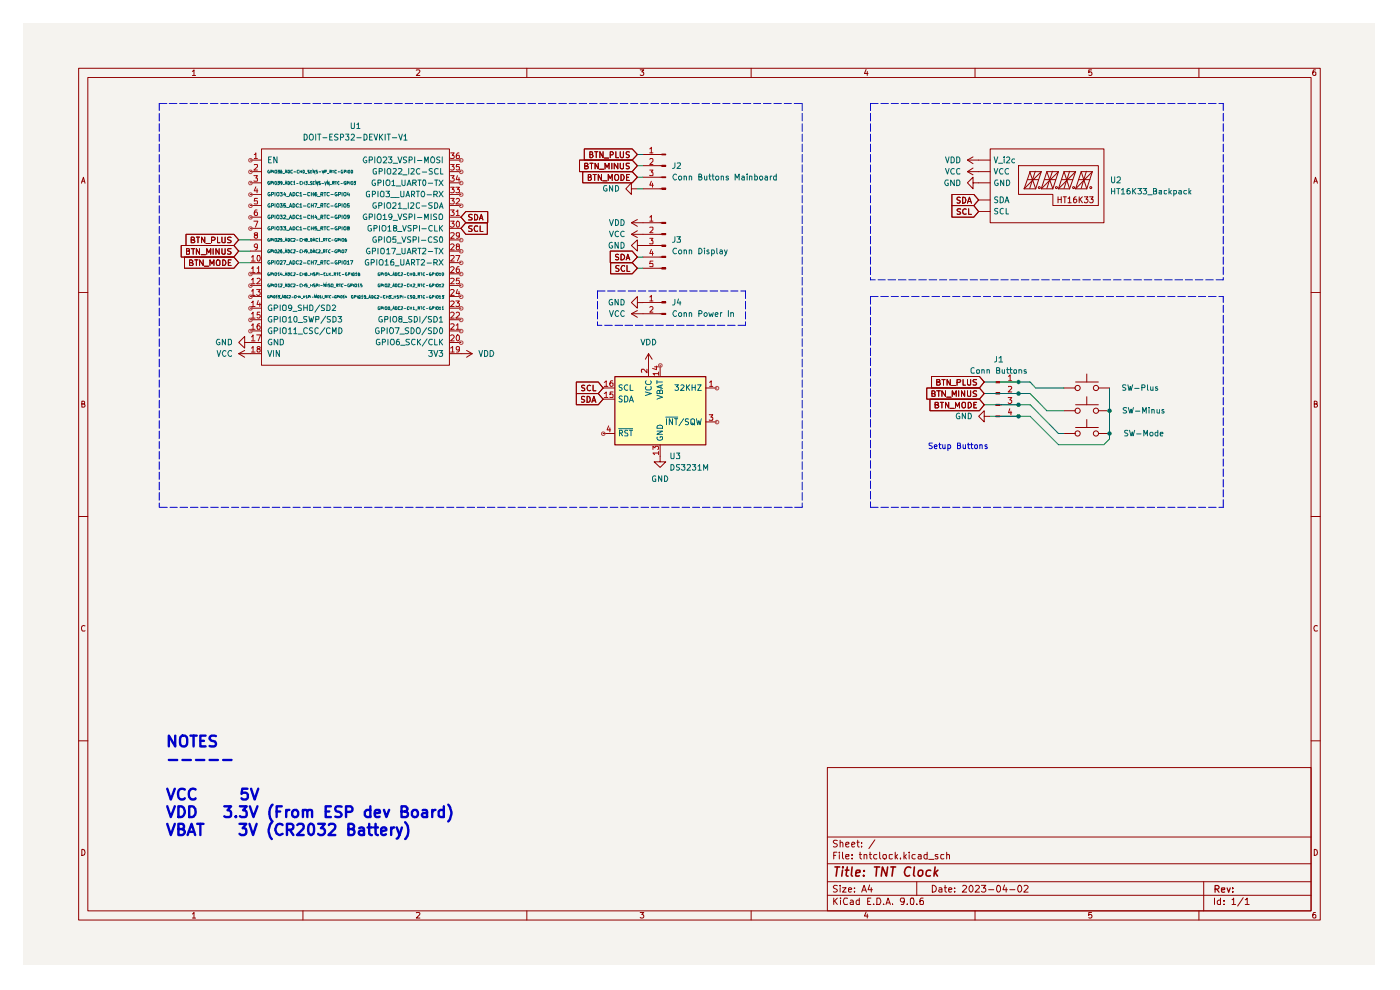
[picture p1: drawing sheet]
<svg xmlns="http://www.w3.org/2000/svg" width="297mm" height="210mm" viewBox="0 0 297 210" stroke-linecap="round" stroke-linejoin="round" font-family="sans-serif">
<path d="M5 4.9h286.8v199.7h-286.8z" fill="#f5f3ef"/>
<g fill="none" stroke="#910000" stroke-width=".21">
<path d="M16.7 14.5h263.4v180.7h-263.4zM18.6 16.4h259.5v176.8h-259.5zM40.8 15.2l.4-.4v1.2M40.8 16h.7M64.3 14.5v1.9M88.3 14.9l.6-.1 .2 .2-.1 .3-.7 .7h.8M111.8 14.5v1.9M135.8 14.8h.8l-.5 .4 .5 .3-.1 .4h-.7M159.3 14.5v1.9M183.7 14.7l-.3 .9h.8M184 15.2v.8M206.8 14.5v1.9"/>
<path d="M231.6 14.8h-.6v.6l.4-.2 .3 .3-.1 .4h-.6M254.3 14.5v1.9M279.1 14.8l-.5 .1-.1 .9 .2 .2 .5-.1v-.5l-.2-.2-.4 .1-.1 .2M17.3 38.9l.4-1.3 .3 1.3M17.4 38.4h.6M278.7 38.9l.4-1.3 .4 1.3M278.8 38.4h.6M16.7 62.1h1.9M278.1 62.1h2M17.4 85.7h.5l.1-.4-.2-.2h-.4v1.3l.6-.1v-.4l-.2-.2M278.8 85.7h.5l.1-.4-.6-.2v1.3h.4l.3-.5-.3-.2M16.7 109.6h1.9"/>
<path d="M278.1 109.6h2M18 132.8l-.2-.1a.67 .67 0 0 0-.5 .5 .67 .67 0 0 0 .2 .7l.5-.1M279.5 132.8l-.3-.1a.67 .67 0 0 0-.5 .5 .67 .67 0 0 0 .3 .7l.5-.1M16.7 157.1h1.9M278.1 157.1h2M175.5 162.8h102.6v30.4h-102.6zM175.5 177.6h102.6M177.6 178.3h-.7l-.1 .4 .2 .2 .5 .1 .1 .3-.3 .4-.5-.1M178.2 178.8l.2-.1h.3l.1 1M178.2 178.2v1.5M179.4 179.2l.7-.2v-.3h-.4l-.3 .2 .1 .7h.6M180.7 179.2l.7-.2-.1-.3h-.4l-.2 .2 .1 .7h.5"/>
<path d="M181.8 178.7h.5M182 178.2v1.2l.3 .3M182.8 179.5v.2M182.8 178.7v.2M185.6 178.1l-1.3 1.9M17.4 180.2a.64 .64 0 0 1 .6 .6 .64 .64 0 0 1-.6 .6zM40.8 193.9l.4-.3v1.1M40.8 194.7h.7M64.3 193.2v2M88.3 193.6h.6l.2 .1-.1 .4-.7 .6h.8M111.8 193.2v2M135.8 193.6h.8l-.5 .4 .5 .2-.1 .5h-.7"/>
<path d="M159.3 193.2v2M175.5 189.9h102.6M175.5 187h102.6M175.5 183.2h102.6M176.9 190.5v1.4M176.9 181.4h.4M177 191.1l.6 .8M177.6 180.8h-.7v1.4M177.6 187.9l-.6-.1-.2 .2 .1 .4 .6 .2 .1 .4a.6 .6 0 0 1-.8 .1M177.6 190.5l-.7 .8M178.1 180.8v.1M178.1 181.3v.9"/>
<path d="M178.2 187.8v.2M178.2 188.3v.9M178.3 190.5v.1M178.3 190.9v1M178.7 188.3h.8l-.8 .9h.8M178.7 180.8v1.2l.3 .2M179.4 181.7l.7-.1v-.3h-.6l-.1 .1 .1 .7h.6M179.8 190.6l-.6-.1a1.02 1.02 0 0 0 0 1.4l.6-.1M180 188.7l.7-.1-.1-.2-.4-.1-.2 .2v.6l.2 .1 .4-.1M180.4 191l.4-.1 .2 .3v.7h-.6l-.1-.4 .7-.2M180.8 182v.2M180.8 181.3v.1"/>
<path d="M181.3 189.1v.1M181.3 188.4v.1M182.3 190.5v1.4h-.5l-.2-.7 .3-.3 .4 .1M182.3 181.3h.5M182.5 180.8v1.2l.3 .2M182.8 189.2l.5-1.4 .5 1.4M183 188.8h.6M183.3 181.4l.5-.1 .1 .9M183.3 181.3v.9M183.7 193.5l-.3 .8h.8M184 193.9v.8M184.1 191.2h.4"/>
<path d="M184.4 181.3h.5M184.5 187.7l-.3 1h.9M184.6 180.8v1.2l.3 .2M184.7 190.5h-.6v1.4h.6M184.8 188.3v.9M185.3 191.8v.1M186 190.5h.6a1.02 1.02 0 0 1 0 1.4h-.6zM186 181.3h-.5l-.2 .2v.5l.3 .2 .4-.1M186.6 180.8v1.2l.3 .2M187.5 191.8v.1M187.5 181.3h.5v.8a.45 .45 0 0 1-.7-.1zM188 191.9l.4-1.4 .5 1.4"/>
<path d="M188 191.5h.7M189.3 191.8v.1M189.3 181.3l-.7 .1v.6l.3 .2 .4-.1M189.9 180.8v1.4M190 181.6l.4 .6M190.4 181.3l-.5 .5M191 182v.2M191.8 180.8v1.4M191.9 191.1l-.1 .2a.52 .52 0 0 1-.8-.2l.2-.6 .6 .1a1.27 1.27 0 0 1-.2 1.3h-.4M191.9 181.6l.4 .6M192.3 181.3l-.5 .5M192.5 191.8v.1"/>
<path d="M192.9 180.8v.1M192.9 181.3v.9M193.2 190.6h.6l.1 .8-.2 .5h-.4l-.2-.3zM194.1 181.3h-.5l-.1 .7a.45 .45 0 0 0 .6 .1M194.5 191.8v.1M194.5 187v2.9M194.8 181.3h.5l.1 .9M195.4 181.6h-.5l-.2 .3 .2 .3 .5-.1M195.8 190.5h-.4l-.2 .3v1l.6 .1v-.8l-.4-.1-.2 .3M196.7 181.3h-.5l-.2 .2v.5l.3 .2 .4-.1M196.7 180.8v1.4M197 182.3h1.1"/>
<path d="M197.8 187.8a.73 .73 0 0 1 .8 .7 .73 .73 0 0 1-.8 .7zM199 181.3h-.5l-.1 .1 .6 .4v.3h-.6M199.2 188.4l.4-.1 .2 .2v.7M199.8 188.6l-.6 .1-.1 .2 .2 .3 .5-.1M200.2 181.3h-.6v.2v.6h.6M200.3 188.3h.5M200.5 187.8v1.3l.3 .1M200.8 181.4l.5-.1 .1 .9M200.8 180.8v1.4M201.3 188.7l.6-.1v-.2l-.5-.1-.1 .2v.6l.1 .1 .5-.1M202.5 189.1v.1M202.5 188.4v.1"/>
<path d="M204.2 188l.2-.2h.3l.4 .4-1 1h1M205.9 187.8a.76 .76 0 0 1 .5 .7 .76 .76 0 0 1-.5 .7 .89 .89 0 0 1 0-1.4zM206.8 193.2v2M206.9 188l.6-.2 .3 .4-1 1h1M208.2 187.8h.9l-.5 .6 .4 .1 .1 .5-.2 .2-.7-.1M209.7 188.7h1.1M211.6 187.9l.2-.1a.76 .76 0 0 1 .5 .7 .76 .76 0 0 1-.5 .7 .97 .97 0 0 1-.2-1.3zM213.1 187.7l-.3 1h.9M213.4 188.3v.9M214.2 188.7h1.1M216.1 187.9l.1-.1a.76 .76 0 0 1 .6 .7 .76 .76 0 0 1-.6 .7 .97 .97 0 0 1-.1-1.3zM217.3 188l.1-.2h.4l.3 .4-.9 1h.9"/>
<path d="M231.6 193.6h-.6v.5l.4-.1 .3 .2-.1 .5h-.6M254.3 193.2v2M255.4 187v6.2M257.6 190.5v1.4M258.9 190.5v1.4l-.6-.1-.1-.6a.45 .45 0 0 1 .7-.2M259.7 191.8v.1M259.7 191v.2M261.4 190.8l.3-.3v1.4M261.4 191.9h.7M263.7 190.4l-1.1 1.8M264.2 190.8l.4-.3v1.4M264.2 191.9h.8"/>
<path d="M278.8 180.2a.64 .64 0 0 1 .7 .6 .64 .64 0 0 1-.7 .6zM279.1 193.6h-.5l-.1 .9 .2 .2h.5v-.6l-.2-.1h-.3l-.2 .2"/>
</g>
<path d="M257.8 188.6h.6l.2-.3v-.2l-.2-.3h-.6v1.5M258.1 188.6l.5 .7M259.1 188.8l.7-.1v-.4h-.6l-.1 .2 .1 .7h.6M260.3 188.3l.4 1 .3-1M261.5 189.1v.2M261.5 188.3v.2" fill="none" stroke="#910000" stroke-width=".25"/>
<g fill="none" stroke="#910000" stroke-width=".34">
<path d="M177.1 183.9h1M177.6 183.9l-.2 1.9M178.7 184.6l-.1 1.2M178.8 183.9v.2M179.3 184.6h.8M179.8 183.9l-.3 1.7 .4 .2M180.8 183.9l-.2 1.7 .3 .2M181.5 185.2l1-.2v-.3l-.6-.1-.3 .2-.1 1h.8M183.2 185.7v.1M183.3 184.7v.1M185.5 183.9h1.1M186 183.9l-.2 1.9"/>
<path d="M188.3 183.9l-.3 1.9-.8-1.9-.3 1.9M189 183.9h1M189.5 183.9l-.3 1.9M193.2 184.1l-.1-.1a.99 .99 0 0 0-1.2 .6 .99 .99 0 0 0 .6 1.2l.5-.1M194 183.9l-.2 1.7 .3 .2M194.9 184.7l.3-.1 .6 .1v.7l-.5 .4a.46 .46 0 0 1-.6-.4zM197.4 184.7a.65 .65 0 0 0-.9 .2v.8a.64 .64 0 0 0 .9 .1M198.4 183.9l-.3 1.9M198.4 185.1l.5 .7M199 184.6l-.8 .7"/>
</g>
<path d="M130.4 79.8h19.3v14.5h-19.3z" fill="#ffb"/>
<g fill="none" stroke="#910000" stroke-width=".21">
<path d="M53.1 34h2.4M53.1 36.4h2.4M53.1 38.8h2.4M55.5 31.6h39.8v45.9h-39.8zM95.3 34h2.5M95.3 36.4h2.5M95.3 38.8h2.5M122.9 34h11.2l1.1 1.1-1.1 1.3h-11.2zM123.6 36.4h10.5l1.1 1.2-1.1 1.2h-10.5zM124 31.6h10.1l1.1 1.2-1.1 1.2h-10.1zM124 35.2l.6-.1v-.5h-.6v1.2l.7-.1 .1-.3-.3-.2M124.8 37.6l.5-.1v-.4l-.5-.1v1.3h.4l.3-.4-.4-.3"/>
<path d="M125.1 32.8l.6-.1v-.4l-.6-.1v1.2h.5l.2-.4-.3-.2M125.1 34.6h.7M125.5 34.6v1.2M125.8 37h.7M126.2 37v1.3M126.2 32.2h.6M126.5 32.2v1.2M126.9 34.6v1.2l-.7-1.2v1.2M127.2 35.9h.9M127.6 37v1.3l-.7-1.3v1.3M127.9 38.4h.9M127.9 32.2v1.2l-.6-1.2v1.2"/>
<path d="M128.2 33.5h.9M128.4 35.8v-1.2l.4 .9 .4-.9v1.2M129 38.3v-1.3l.5 .9 .4-.9v1.3M129.5 32.9h.4l.2-.3-.2-.4h-.4v1.2M129.8 34.6v1.2M130.5 37.2l.1-.2a.46 .46 0 0 1 .6 .4v.5a.46 .46 0 0 1-.6 .4 .9 .9 0 0 1-.1-1.1zM130.6 32.2v1.2h.6M131.1 34.6v1.2l-.8-1.2v1.2M131.6 34.6v1l.2 .2 .5-.1v-1.1M131.6 32.2v1l.2 .2 .5-.1v-1.1M131.7 37a.64 .64 0 0 1 .7 .6 .64 .64 0 0 1-.7 .7zM132.9 37.6h.5"/>
<path d="M133.5 34.6l-.7 .1v.4l.7 .4-.2 .3-.5-.1M133.5 37h-.6v1.3h.6M133.5 32.3l-.5-.1-.2 .1v.4l.7 .3-.2 .4h-.5M207.6 34h2.5M207.6 36.4h2.5M207.6 38.8h2.5M210.1 31.6h24.1v15.6h-24.1zM216.1 35.1h16.9v8.5h-9.6v-2.4h-7.3zM218 38.1h2.3M218.4 36.4l1.3 3.7M219.6 36.3l-1.2 3.7M220.4 39.6l.3 .2-.1 .2-.3-.2z"/>
<path d="M220.9 36.4h-2.4l-1.2 3.7M220.9 36.4l-3.6 3.7M220.9 36.4l-1.2 3.7M221.7 38.1h2.2M222.1 36.4h2.4M222.1 36.4l1.3 3.7M222.1 36.4l-1.2 3.7M223.3 36.3l-1.2 3.7M224 39.6l.3 .2-.1 .2-.3-.2zM224.5 36.4l-3.6 3.7M224.5 36.4l-1.1 3.7M225.3 38.1h2.3"/>
<path d="M225.7 36.4h2.5M225.7 36.4l1.2 3.7M225.7 36.4l-1.2 3.7M226.9 36.3l-1.2 3.7M227.7 39.6l.3 .2-.1 .2-.4-.2zM228.2 36.4l-3.7 3.7M228.2 36.4l-1.3 3.7M228.9 38.1h2.3M229.4 36.4h2.3M229.4 36.4l1.2 3.7M229.4 36.4l-1.2 3.7M230.5 36.3l-1.1 3.7"/>
<path d="M231.3 39.6l.3 .2-.1 .2-.3-.2zM231.7 36.4l-3.5 3.7M231.7 36.4l-1.1 3.7M38.4 52.1h11.2l1 1.2-1 1.2h-11.2zM39.1 54.5h10.5l1 1.2-1 1.2h-10.5zM39.5 49.7h10.1l1 1.2-1 1.2h-10.1zM39.5 53.3h.6l.1-.4-.1-.1h-.6v1.1h.6h.1v-.5l-.2-.1M40.2 55.7l.6-.1 .1-.2-.3-.3h-.4v1.2h.6l.2-.3-.4-.3M40.6 50.9l.6-.1v-.4l-.6-.1v1.2h.6l.1-.4-.3-.2M40.6 52.8h.7M41 52.8v1.1M41.3 55.1h.7"/>
<path d="M41.7 55.1v1.2M41.7 50.3h.6M42 50.3v1.2M42.3 52.8v1.1l-.6-1.1v1.1M42.7 54h.9M43.1 55.1v1.2l-.8-1.2v1.2M43.4 56.5h.9M43.4 50.3v1.2l-.6-1.2v1.2M43.7 51.7h.9M43.9 53.9v-1.1l.4 .8 .4-.8v1.1M44.5 56.3v-1.2l.5 .9 .4-.9v1.2M44.9 51h.5l.2-.3v-.3l-.7-.1v1.2"/>
<path d="M45.2 52.8v1.1M46.1 55.1l.6 .2v.8l-.2 .2h-.4a.86 .86 0 0 1 0-1.2zM46.1 50.3v1.2h.6M46.5 52.8v1.1l-.7-1.1v1.1M47.1 52.8v.9l.2 .2h.5v-1.1M47.1 50.3v1l.1 .2 .6-.1v-1.1M47.2 55.1a.66 .66 0 0 1 .7 .5 .66 .66 0 0 1-.2 .7h-.5zM48.4 55.7h.5M49 52.8h-.6l-.1 .1 .1 .4 .5 .1v.5h-.6M49 55.1h-.6v1.2h.6M49 50.4h-.7v.4l.6 .2 .1 .3-.1 .2h-.6M53.1 55.7h2.4"/>
<path d="M53.1 41.2h2.4M53.1 43.6h2.4M53.1 46.1h2.4M53.1 48.4h2.4M53.1 50.9h2.4M53.1 53.3h2.4M53.1 58.1h2.4M95.3 55.7h2.5M95.3 41.2h2.5M95.3 43.6h2.5M95.3 46.1h2.5M95.3 48.4h2.5"/>
<path d="M95.3 50.9h2.5M95.3 53.3h2.5M95.3 58.1h2.5M98.8 44.9h4.7v2.3h-4.7l-1-1.1zM98.8 47.2h4.6v2.5h-4.6l-1-1.3zM100.2 45.6h-.7v.4l.5 .1 .2 .4-.2 .2h-.6M100.2 47.9h-.6l-.2 .2 .2 .3 .5 .2v.4h-.7M100.7 45.5a.66 .66 0 0 1 .6 .4 .66 .66 0 0 1-.2 .8h-.4zM101.4 48l-.6-.1a.67 .67 0 0 0-.2 .7 .67 .67 0 0 0 .5 .5l.3-.1M101.7 46.7l.4-1.2 .4 1.2M101.8 46.3h.6M101.9 47.9v1.2h.6"/>
<path d="M129.5 53.3h4.6l1.1 1.2-1.1 1.2h-4.6zM129.5 55.7h4.6l1.1 1.2-1.1 1.2h-4.6zM131.2 54l-.4-.1-.2 .3v.2l.6 .3v.3h-.6M131.3 56.4l-.4-.1-.3 .2v.3l.7 .4-.2 .4-.5-.1M131.7 53.9a.61 .61 0 0 1 .8 .6 .61 .61 0 0 1-.8 .6zM132.5 56.5l-.2-.2a.61 .61 0 0 0-.5 .7 .61 .61 0 0 0 .7 .5v-.1M132.8 55.1l.4-1.2 .4 1.2M132.9 54.8h.6M133 56.3v1.3h.6M133.9 40.1v1.1l-1.1-1.1 1.1-1.3v1.3h1.3M133.9 49.7l1.3 .7M133.9 49.7h2.5"/>
<path d="M133.9 47.2l1.3 .8M133.9 47.2h2.5M135.2 52.1v1.2l-1.3-1.2 1.3-1.2v1.2h1.2M135.2 48.9l-1.3 .8M135.2 46.6l-1.3 .6M207.6 42.4h2.5M207.6 44.9h2.5M217.3 40.1h2.4M220.9 40.1h2.5M224.5 41.7v1.3M224.5 42.3h.6M224.5 40.1h2.4"/>
<path d="M225.1 41.7v1.3M225.6 41.7h.6M225.9 41.7v1.3M226.6 42.1l.3-.4v1.3M226.6 43h.7M228.2 40.1h2.4M228.3 41.7l-.4 .1-.1 .3v.7l.4 .2 .2-.2v-.4l-.1-.1h-.5v.1M228.9 41.7v1.3M229.1 42.3l.5 .7M229.6 41.7l-.7 .7M230 41.7h.8l-.4 .6 .4 .1v.4l-.2 .2h-.4l-.2-.2M231.1 41.7h.8l-.4 .6h.3l.1 .1-.1 .5-.5 .1-.2-.2"/>
<path d="M50.6 75h4.9M50.6 75l1.3 .8M51.9 72.6v-1.2l-1.3 1.2 1.3 1.2v-1.2h3.6M51.9 74.3l-1.3 .7M53.1 60.5h2.4M53.1 62.9h2.4M53.1 65.4h2.4M53.1 67.8h2.4M53.1 70.2h2.4M95.3 75h4.9M95.3 60.5h2.5M95.3 62.9h2.5"/>
<path d="M95.3 65.4h2.5M95.3 67.8h2.5M95.3 70.2h2.5M95.3 72.6h2.5M99 74.3l1.2 .7M100.2 75l-1.2 .8M133.9 66.6l1.3 .7M133.9 66.6h2.5M135.2 64.2v1.2l-1.3-1.2 1.3-1.3v1.3h1.2M135.2 65.9l-1.3 .7M137.6 77.5v2.3M140 77.5v2.3"/>
<path d="M230.6 79.3v1.7M122.3 83.5h4.6l1 1.2-1 1.2h-4.6zM122.3 81h4.6l1 1.3-1 1.2h-4.6zM124 84.2l-.5-.1-.1 .1v.4l.6 .4-.2 .3h-.4M124 81.8l-.4-.1-.2 .3 .2 .3 .4 .2v.3h-.6M124.5 84.1a.64 .64 0 0 1 .7 .6 .64 .64 0 0 1-.7 .6zM125.3 81.8l-.2-.1a.6 .6 0 0 0-.6 .6 .6 .6 0 0 0 .6 .6l.2-.1M125.6 85.3l.4-1.2 .4 1.2M125.7 85h.5M125.8 81.7v1.2h.6M127.9 82.3h2.5M127.9 84.7h2.5"/>
<path d="M127.9 92h2.5M140 94.3v3.7h1.2l-1.2 1.1-1.2-1.1h1.2M149.7 82.3h2.4M149.7 89.5h2.4M225.7 82.3h2.5M225.7 92h2.5M225.7 87.1h2.5M228.2 85.9h4.8M228.2 81h4.8M228.2 90.7h4.8M230.6 84.2v1.7M230.6 89v1.7"/>
<path d="M233 82.3h2.4M233 92h2.4M233 87.1h2.4"/>
<circle cx="228.6" cy="92" r=".55"/>
<circle cx="228.6" cy="82.3" r=".55"/>
<circle cx="228.6" cy="87.1" r=".55"/>
<circle cx="232.5" cy="92" r=".55"/>
<circle cx="232.5" cy="87.1" r=".55"/>
<circle cx="232.5" cy="82.3" r=".55"/>
</g>
<path d="M130.4 79.9h19.3v14.5h-19.3z" fill="none" stroke="#910000" stroke-width=".25"/>
<g fill="none" stroke="#b90000" stroke-width=".21">
<path d="M53.9 37.3h.7l-.3 .5 .3 .1v.5h-.7M53.9 32.8h.2l.2-.4v1.2M53.9 35l.6-.1 .1 .5-.7 .7h.7M53.9 33.6h.7M54.3 39.6l-.4 .9h.8M95.6 32.4h.8l-.5 .5 .5 .2v.3l-.2 .2-.6-.1M95.6 34.9h.8l-.5 .4 .4 .1v.6h-.7M95.6 37.3h.8l-.5 .5 .5 .1v.4l-.2 .1h-.6M95.6 39.7h.8l-.5 .4 .4 .1v.6h-.7M96.7 39.7h.8l-.5 .4 .5 .1v.6h-.8M97 37.3l-.2 .8h.7M97.4 32.4h-.3a.93 .93 0 0 0-.2 1.2l.6-.1v-.5l-.6-.1-.1 .2"/>
<path d="M97.4 37.7v.7M97.5 34.9h-.6l-.1 .5h.7v.6h-.7M53.3 54.5l.4-.3v1.2M53.3 56.9h.2l.2-.3v1.2M53.3 59.4l.4-.4v1.2M53.3 55.4h.8M53.3 57.8h.8M53.9 46.9h.8l-.5 1.3M54.2 49.9l-.3-.3 .2-.2h.4l.1 .4a.51 .51 0 0 0-.6 .7h.6v-.5l-.2-.1M54.5 44.5l-.4 .1-.2 .9 .3 .2 .4-.1v-.5l-.2-.1h-.2l-.3 .2M54.5 56.9l.4-.3v1.2M54.5 59.1l.5-.1 .2 .4-.8 .8h.8"/>
<path d="M54.5 40.1v.8M54.5 57.8h.7M54.6 42.1h-.6l-.1 .6 .6-.1 .1 .6h-.7M54.6 52.2v.2l-.4 .1-.3-.3v-.2l.3-.3 .4 .2v.8l-.2 .2-.3 .1M54.6 54.3l.4-.1a.86 .86 0 0 1 0 1.2l-.4-.1zM95.6 42.1h.8l-.5 .5 .5 .2v.3l-.2 .2-.6-.1M95.6 44.5h.8l-.5 .5 .5 .2-.1 .4h-.7M95.6 46.9h.8l-.5 .5 .5 .2v.3l-.3 .3h-.3l-.2-.2M95.6 49.4h.6l.2 .1-.1 .4-.7 .7h.8M95.6 51.9l.2-.2h.3l.3 .3-.8 1h.8M95.6 54.3l.6-.1 .2 .2-.8 1h.8M95.6 56.7l.2-.1h.3l.3 .2-.8 1h.8"/>
<path d="M95.6 59.1l.5-.1 .3 .3-.8 .9h.8M96.7 54.2h.8l-.5 1.2M96.8 42.3l.1-.2 .5 .1 .1 .4-.8 .7h.8M96.8 44.9l.3-.4v1.2M96.8 45.7h.7M97 46.9l.5 .3v.7l-.3 .3a.75 .75 0 0 1-.2-1.3zM97 52.2h-.1a.34 .34 0 0 1 .1-.4 .34 .34 0 0 1 .5 .1l-.1 .3h-.4l-.2 .3v.3l.2 .2 .5-.2v-.4l-.3-.2M97.4 56.6h-.3a.93 .93 0 0 0-.2 1.1l.3 .1 .3-.1v-.5l-.6-.1-.1 .1M97.5 49.9l-.3 .2-.3-.1v-.6h.6v.9l-.6 .3M97.5 59h-.6l-.1 .6 .1-.2 .5 .1 .1 .6h-.7M53.3 61.7h.2l.2-.3v1.3M53.3 64.2l.4-.4v1.2"/>
<path d="M53.3 66.6h.2l.2-.4v1.3M53.3 69l.4-.3v1.2M53.3 71.5l.4-.5v1.3M53.3 73.8l.4-.3v1.2M53.3 60.2h.8M53.3 62.7h.8M53.3 65h.8M53.3 67.5h.8M53.3 69.9h.8M53.3 72.3h.8M53.3 74.7h.8M54.4 61.4h.8l-.4 .5h.3v.7l-.5 .1-.2-.2"/>
<path d="M54.4 71h.9l-.5 1.3M54.8 63.8l-.3 .8h.8M54.8 74l-.3-.3a.35 .35 0 0 1 .4-.2 .35 .35 0 0 1 .3 .2l-.6 .4v.6h.5l.1-.2v-.2l-.2-.3M55.1 66.2h-.5l-.1 .6h.6v.6l-.4 .1-.2-.2M55.1 68.7l-.4 .1-.2 .4 .1 .7h.5a.43 .43 0 0 0 .1-.6 .43 .43 0 0 0-.6-.1l-.1 .1M55.1 64.3v.7M95.6 61.6l.2-.2h.3l.3 .2-.8 1.1h.8M95.6 63.9l.5-.1 .3 .3-.8 .9h.8M95.6 66.4l.2-.2h.3l.3 .3-.1 .3-.7 .7h.8M95.6 68.8l.5-.1 .3 .2-.8 1h.8M95.6 71.2l.2-.2h.3l.3 .3-.1 .3-.7 .7h.8M95.6 73.8l.4-.3v1.2"/>
<path d="M95.6 74.7h.8M96.7 63.8h.8l-.5 .5 .5 .1v.5h-.8M96.8 66.4l.1-.2 .5 .1 .1 .5-.8 .7h.8M96.8 69l.3-.3v1.2M96.8 69.9h.7M97 61.4l-.2 .8h.7M97 71l.5 .3v.8l-.3 .2a.75 .75 0 0 1-.2-1.3zM97.4 61.8v.9M97.5 74l-.5 .3-.2-.3v-.3a.42 .42 0 0 1 .7-.1v.8l-.3 .3h-.3M137.2 78.3v.8l-.6-.8h-.5v.7M138.9 77.8h.8M139.3 77.6v.8l-.9-.2"/>
<path d="M139.7 79.3h-1.2l.4 .3M139.7 78.9v.7M128.2 81.1l.4-.3v1.2M128.2 83.5l.4-.4v1.2M128.2 82h.8M128.2 84.3h.8M129.1 90.3l-.3 .9h.7M129.4 90.8v.8M130 80.8h-.4l-.1 .2v.9l.3 .1 .3-.2-.1-.5a.36 .36 0 0 0-.6 .2M130.1 83.1h-.6l-.1 .6 .1-.1 .5 .1 .1 .5h-.7M138.5 95.3v-.6l.4 .3 .1-.3h.5l.2 .1v.4l-.2 .1M139.7 96.1h-1.2l.4 .3"/>
<path d="M139.7 95.8v.6M150.5 88h.7l-.4 .5h.3l.1 .2-.1 .5-.6-.1M150.5 81.1l.4-.3v1.2M150.5 82h.7"/>
</g>
<g fill="none" stroke="#006665" stroke-width=".21">
<path d="M57 33.9h.4M57.1 36.1a.3 .3 0 0 0-.3 .3 .3 .3 0 0 0 .3 .3l.1-.2h-.2M57.1 38.6h-.2l-.1 .1 .2 .5 .2-.1v-.3h-.2M57.5 36.5h.2l.1-.3-.3-.1v.6M57.5 38.8h.2l.1-.2-.3-.1v.7M57.6 33.3h-.6v1.2h.6M58 36.1v.6M58 38.5v.7M58.3 36.2l.3-.1v.6l-.3-.1zM58.3 38.6h.1a.3 .3 0 0 1 .3 .2 .3 .3 0 0 1-.2 .4l-.2-.2zM58.8 33.3v1.2l-.7-1.2v1.2M58.9 36.1h.4l-.2 .3h.1l.1 .2h-.4"/>
<path d="M58.9 38.5h.4l-.2 .2h.1l.1 .3-.2 .2-.2-.1M59.8 36.1l-.3 .3v.2l.3 .1v-.3l-.3 .1M59.8 38.7l-.1 .2-.2-.2 .2-.2 .1 .1v.4l-.2 .2M60 36.8h.4M60 39.2h.4M60.5 36.7l.2-.6 .2 .6M60.5 39.2l.2-.7 .2 .7M60.6 36.5h.2M60.6 38.9h.2M61.1 36.1h.2l.1 .2-.1 .4h-.2zM61.1 38.5l.3 .2v.3l-.1 .2h-.2zM62 36.2h-.3v.4h.3"/>
<path d="M62 38.6h-.3v.4l.2 .2 .1-.1M62.3 38.7l.1-.2v.7M62.3 36.5h.5M62.3 39.2h.3M62.9 38.9h.4M63.4 36.2h-.4v.4h.4M63.6 36.1v.6M63.6 36.4h.4M64 38.6h-.4v.4l.2 .2 .2-.1M64 36.1v.6M64.2 38.5v.7M64.2 38.8h.4"/>
<path d="M64.3 36.1l.3 .1-.1 .5h-.2l-.1-.2zM64.6 38.5v.7M64.7 36.8h.5M64.8 38.5h.4l-.2 .2h.2v.4h-.4M65.3 39.2h.4M65.7 36.1h-.4v.3l.4 .1-.1 .2h-.3M65.9 36.4h.2M66.2 36.1h-.3v.6h.3M66.2 38.6l-.2-.1-.2 .2 .4 .1v.3h-.4M66.4 38.8h.3M66.8 36.1v.6l-.4-.6v.6M66.8 38.5h-.4v.7h.4"/>
<path d="M67.4 36.1l-.4 .1 .4 .3v.2h-.4M67.4 38.5v.7l-.4-.7v.7M67.6 36.5h.5M67.9 38.6h-.3l.1 .2 .2 .1v.3l-.3-.1M68.2 38.9h.5M68.3 36.1l.2 .6 .2-.6M68.9 36.5h.2l.1-.4h-.3v.6M68.9 38.5l.2 .7 .2-.7M69.4 36.8h.4M69.8 38.5v.7l-.3-.7v.7M70 36.5h.2l.1-.3-.3-.1v.6M70 39.2h.4"/>
<path d="M70.2 36.5l.1 .2M70.5 36.1h.3M70.6 38.8h.2l.1-.2-.3-.1v.7M70.7 36.1v.6M70.7 38.8l.2 .4M71.1 38.5h.3M71.3 38.5v.7M71.4 36.2l-.3-.1-.1 .2 .1 .4 .3-.1M71.7 36.5h.4M72 38.6l-.2-.1-.2 .2 .2 .5 .2-.1M72.3 38.9h.4M72.7 36.1h-.3v.2v.4h.3l-.1-.2"/>
<path d="M73 36.5l.4-.3-.4-.1v.6M73.3 38.6l-.1-.1-.3 .2 .3 .5 .2-.1v-.3h-.2M73.6 38.8h.3l.1-.1-.4-.2v.7M73.6 36.1v.6M74 36.1l.2 .1-.1 .5-.2-.1zM74.2 38.5v.7M74.5 38.6h.1a.3 .3 0 0 1 .3 .2 .3 .3 0 0 1-.3 .4l-.1-.2zM74.6 36.1l.2 .1-.1 .5h-.1l-.1-.2zM75.1 38.5h.3l-.2 .2h.2v.4h-.3M77.7 33.4l-.1-.1a.6 .6 0 0 0-.5 .6 .6 .6 0 0 0 .6 .6l.1-.5h-.2M78.3 34l.7-.1v-.5l-.2-.1h-.5v1.2M79.5 33.3v1.2"/>
<path d="M79.6 38.2h-.4a.67 .67 0 0 0-.3 .7 .67 .67 0 0 0 .5 .5l.3-.2v-.3h-.3M79.8 35.8a.45 .45 0 0 0-.6 .2v.7l.1 .2h.5v-.5h-.1M80.2 33.4l.4-.1a.86 .86 0 0 1 0 1.2 .46 .46 0 0 1-.6-.4zM80.2 38.8l.6-.1v-.5h-.6v1.2M80.4 36.3h.5l.2-.1-.1-.4-.6-.1v1.2M81.3 33.4l.2-.1h.3l.2 .2v.4l-.7 .6h.7M81.4 38.2v1.2M81.6 35.7v1.2M82 38.2h.6a.77 .77 0 0 1-.2 1.2l-.4-.1a.87 .87 0 0 1 0-1.1zM82.4 33.3h.7l-.4 .5 .4 .2v.5h-.5l-.2-.1M82.4 35.7l.5 .2v.8l-.2 .2h-.4a.86 .86 0 0 1 .1-1.2zM83.1 38.5l.4-.3v1.2"/>
<path d="M83.1 39.4h.7M83.4 35.8l.4-.1 .3 .4-.8 .8h.8M83.4 34.6h.9M84.1 39.5h.9M84.4 33.3l.4 1.2 .5-1.2M84.5 35.8l.5-.1 .3 .3-.8 .9h.8M85.3 38.2v.9l.2 .3 .4-.2v-1M85.4 37.1h1M86.3 33.4l-.5-.1-.2 .1v.4l.7 .4-.3 .3h-.4M86.4 39.4l.4-1.2 .4 1.2M86.5 39h.5M86.7 35.7v1.2"/>
<path d="M86.8 34l.6-.1v-.5l-.6-.1v1.2M87.2 35.8l.4-.1 .3 .4-.8 .8h.8M87.6 38.8l.6-.1 .1-.3-.2-.2h-.5v1.2M87.9 38.8l.4 .6M88 33.3v1.2M88.6 34h.9M88.7 38.2h.6M89 38.2v1.2M89.1 35.8a.61 .61 0 0 0-.8 .3 .61 .61 0 0 0 .3 .8l.5-.1M89.6 36.5h.9M89.8 38.3v-.1a.59 .59 0 0 1 .6 .4 .59 .59 0 0 1-.1 .6l-.2 .2-.3-.2zM90.1 34.5v-1.2l.3 .9 .5-.9v1.2"/>
<path d="M90.9 38.9h.9M91.5 33.4l.4-.1a.73 .73 0 0 1 0 1.2h-.4a.87 .87 0 0 1 0-1.1zM91.7 35.8l-.4-.1-.3 .3 .3 .3 .4 .2v.3l-.7 .1M92.2 38.2h.7M92.5 38.2v1.2M93 35.8h-.1a.45 .45 0 0 0-.7 .2v.7l.2 .2 .6-.1M93.1 38.2l.9 1.2M93.3 33.4l-.4-.1-.3 .2 .2 .4 .5 .1v.4l-.2 .1h-.5M93.5 35.7v1.2h.5M93.8 33.3v1.2M94 38.2l-.9 1.2M210.9 33.3l.3 1.2 .5-1.2"/>
<path d="M210.9 35.7l.3 1.2 .5-1.2M211.7 38.2h-.5a.67 .67 0 0 0-.2 .7 .67 .67 0 0 0 .5 .5l.3-.2v-.3h-.3M211.8 34.6h.9M212.8 35.8a.61 .61 0 0 0-.8 .3 .61 .61 0 0 0 .3 .8l.5-.1M212.9 38.2v1.2l-.6-1.2v1.2M213 33.3v.1M213 33.7v.8M213.5 33.4l.5-.1 .2 .4-.8 .8h.8M213.5 38.2h.5a.66 .66 0 0 1 .2 .7 .66 .66 0 0 1-.7 .5zM214 35.8a.61 .61 0 0 0-.8 .3 .61 .61 0 0 0 .2 .8l.6-.1M215.2 33.8l-.3-.1-.3 .3v.3l.3 .2h.3M57.1 50.6a.3 .3 0 0 0-.3 .3 .3 .3 0 0 0 .3 .3l.1-.3h-.2"/>
<path d="M57.1 53h-.1l-.2 .3a.22 .22 0 0 0 .1 .3 .22 .22 0 0 0 .3-.2h-.2M57.1 57.9l-.3 .2a.22 .22 0 0 0 .1 .3 .22 .22 0 0 0 .3-.2h-.2M57.2 40.8h-.2a.42 .42 0 0 0-.2 .5 .42 .42 0 0 0 .4 .3l.1-.1v-.3h-.1M57.2 43.3v-.1a.42 .42 0 0 0-.4 .3 .42 .42 0 0 0 .2 .4h.3v-.2h-.1M57.2 45.6h-.2a.42 .42 0 0 0-.2 .5 .42 .42 0 0 0 .4 .3l.1-.1v-.2h-.1M57.2 48.1h-.2l-.2 .2 .2 .5h.3v-.3h-.1M57.2 55.3h-.2a.42 .42 0 0 0-.2 .4 .42 .42 0 0 0 .4 .4l.1-.1v-.3h-.1M57.5 50.9h.2l.1-.2-.3-.1v.6M57.5 53.3h.3v-.3h-.3v.6M57.5 58.1h.3v-.2h-.3v.6M57.6 41.2h.3l.2-.1-.1-.3h-.4v.8M57.6 43.6h.4l.1-.2-.2-.2h-.3v.7"/>
<path d="M57.6 46.1h.3l.2-.2-.1-.3h-.4v.8M57.6 48.4h.4l.1-.2-.5-.1v.7M57.6 55.7h.3l.2-.2-.1-.2h-.4v.8M58 50.6v.6M58 53v.6M58 57.9v.6M58.3 50.7l.3-.1v.6l-.3-.1zM58.3 58l.3-.1 .1 .1-.1 .5-.3-.1zM58.3 40.8v.8M58.3 43.2v.7M58.3 45.6v.8M58.3 48.1v.7"/>
<path d="M58.3 55.3v.8M58.5 53a.31 .31 0 0 1 .2 .4 .31 .31 0 0 1-.4 .2v-.5zM58.8 40.8l.4 .1v.6l-.2 .1-.3-.3zM58.8 45.6l.4 .1v.6l-.2 .1-.3-.3zM58.8 48.1l.4 .1-.1 .6h-.3zM58.8 55.3l.4 .1v.6l-.2 .1-.3-.3zM58.8 43.2l.4 .2-.1 .5h-.3l-.1-.5zM59 50.7l.2-.1 .1 .2-.4 .4h.4M59 53h.1l.2 .2-.4 .4h.4M59 58l.1-.1v.6M59 58.5h.3M59.4 40.8h.5l-.3 .3 .3 .1v.3h-.5"/>
<path d="M59.4 43.2h.5l-.3 .3h.3v.4h-.5M59.4 45.6h.5l-.3 .3 .3 .1v.3h-.5M59.4 48.1h.5l-.3 .2h.3v.5h-.5M59.4 55.4l.5-.1v.3l-.5 .5h.5M59.7 57.8l-.2 .4h.4M59.8 50.6h-.2l-.1 .2h.3v.4l-.3-.1M59.8 53a.35 .35 0 0 0-.3 .3 .35 .35 0 0 0 .2 .3v-.4l-.2 .2M59.8 58v.5M60 51.3h.4M60 53.6h.4M60 58.5h.4M60.1 48.1h.5l-.2 .2h.1l.1 .4-.5 .1"/>
<path d="M60.1 55.3h.5l-.3 .8M60.2 45.7l.3-.1 .1 .3-.5 .5h.5M60.4 40.8l-.2 .5h.4M60.5 51.2l.2-.6 .2 .6M60.5 53.6l.2-.6 .2 .6M60.5 58.5l.2-.6 .2 .6M60.5 43.2h-.3v.4l.3-.1 .1 .4h-.4M60.5 41.1v.5M60.6 51h.2M60.6 53.5h.2M60.6 58.3h.2M60.8 41.7h.5"/>
<path d="M60.8 44h.5M60.8 46.5h.5M60.8 48.9h.5M60.8 56.1h.5M61.1 50.6h.2l.1 .2-.1 .4h-.2zM61.1 53l.3 .1v.4l-.1 .1h-.2zM61.1 57.9l.3 .1v.3l-.1 .2h-.2zM61.4 41.6l.2-.8 .3 .8M61.4 43.9l.2-.7 .3 .7M61.4 46.4l.2-.8 .3 .8M61.4 48.8l.2-.7 .3 .7M61.4 56.1l.2-.8 .3 .8"/>
<path d="M61.5 41.3h.3M61.5 43.8h.3M61.5 46.1h.3M61.5 48.6h.3M61.5 55.8h.3M62 50.7h-.3v.4h.3M62 53h-.1l-.2 .1v.5h.3M62 57.9l-.3 .1v.4h.3M62.2 40.8l.4 .2v.4l-.3 .2h-.1zM62.2 43.2l.4 .2v.4l-.2 .1h-.2zM62.2 45.6l.4 .2v.4l-.3 .2h-.1zM62.2 48.1l.4 .2v.3l-.2 .2h-.2z"/>
<path d="M62.2 55.3l.4 .2v.4l-.3 .2h-.1zM62.3 50.7h.3l-.3 .5h.3M62.3 53h.3v.3l-.3 .3h.3M62.3 57.9h.3v.2l-.3 .4h.3M62.9 50.9h.4M62.9 53.4h.4M62.9 58.2h.4M63.3 40.9a.36 .36 0 0 0-.5 .2 .36 .36 0 0 0 .4 .5l.1-.1M63.3 43.3l-.1-.1a.42 .42 0 0 0-.4 .3 .42 .42 0 0 0 .2 .4h.3M63.3 45.7a.36 .36 0 0 0-.5 .3 .36 .36 0 0 0 .4 .4l.1-.1M63.3 48.1h-.3l-.2 .2 .2 .5h.3M63.3 55.4a.36 .36 0 0 0-.5 .2 .36 .36 0 0 0 .4 .5l.1-.1"/>
<path d="M63.6 41l.2-.2v.8M63.6 43.4l.2-.2v.7M63.6 45.9l.2-.3v.8M63.6 48.3l.2-.2v.7M63.6 55.4h.4v.2l-.4 .5h.4M63.6 41.6h.4M63.6 43.9h.4M63.6 46.4h.4M63.6 48.8h.4M64 50.7h-.4v.4h.4M64 53h-.2l-.2 .1v.5h.4M64 57.9l-.4 .1v.4h.4"/>
<path d="M64.2 50.6v.6M64.2 53v.6M64.2 57.9v.6M64.2 50.8h.4M64.2 53.3h.4M64.2 58.1h.4M64.4 41.2h.5M64.4 43.7h.5M64.4 46.1h.5M64.4 48.5h.5M64.4 55.8h.5M64.6 50.6v.6"/>
<path d="M64.6 53v.6M64.6 57.9v.6M64.9 50.8l-.1-.1 .4-.1v.2l-.4 .1 .1 .3h.3l-.1-.4M65.2 53.3h-.4l.1-.3h.3v.5l-.3 .1M65.2 57.9l-.4 .1v.4h.4l-.1-.4-.3 .2M65.3 51.3h.4M65.3 53.6h.4M65.3 58.5h.4M65.7 40.9h-.4v.6h.4M65.7 43.3l-.2-.1-.2 .2v.5h.4M65.7 45.7h-.4v.6h.4M65.7 48.1l-.4 .1v.5l.4 .1"/>
<path d="M65.7 55.4h-.4v.6h.4M65.9 50.6a.3 .3 0 0 1 .4 .3 .3 .3 0 0 1-.4 .3zM65.9 53l.4 .3-.3 .3zM65.9 58.1h.4M65.9 57.9v.6M66 40.8v.8M66 43.2v.7M66 45.6v.8M66 48.1v.7M66 55.3v.8M66 41.2h.5M66 43.6h.5"/>
<path d="M66 46h.5M66 48.4h.5M66 55.6h.5M66.3 57.9v.6M66.4 51.2l.2-.6 .2 .6M66.4 53.6l.2-.6 .2 .6M66.4 51h.4M66.4 53.5h.4M66.5 40.8v.8M66.5 43.2v.7M66.5 45.6v.8M66.5 48.1v.7"/>
<path d="M66.5 55.3v.8M66.7 43.2h.5l-.3 .7M66.7 55.3h.5l-.3 .8M66.8 57.9h-.3v.2l.3 .1v.3l-.3-.1M67 45.6l-.2 .5h.4M67.1 58.1h.3v-.2h-.3v.6M67.1 40.8h-.2l-.1 .2v.5l.3 .1 .1-.2-.1-.3-.3 .1M67.1 48.1h-.3v.3l.3-.1 .1 .4-.4 .1M67.1 45.9v.5M67.3 41.7h.6M67.3 44h.6M67.3 46.5h.6"/>
<path d="M67.3 48.9h.6M67.3 56.1h.6M67.4 50.7h-.4v.4h.4M67.4 53h-.2l-.2 .1v.5h.4M67.6 50.8l.2-.2v.6M67.6 53h.2l.1 .2-.4 .4h.4M67.6 51.2h.3M67.7 57.9v.6M67.9 58.2h.6M68 51.3h.5M68 53.6h.5M68.1 41.2h.3l.1-.3-.4-.1v.8"/>
<path d="M68.1 43.6h.3l.1-.3-.4-.1v.7M68.1 46.1h.3l.1-.4-.4-.1v.8M68.1 48.4h.3l.1-.3h-.4v.7M68.1 55.7h.3l.1-.3-.4-.1v.8M68.2 41.2l.3 .4M68.2 43.6l.3 .3M68.2 46.1l.3 .3M68.2 48.4l.3 .4M68.2 55.7l.3 .4M68.6 50.9h.3l.1-.3h-.4v.6M68.6 53.3h.4l-.1-.3h-.3v.6M68.8 40.8h.4"/>
<path d="M68.8 43.2h.4M68.8 45.6h.4M68.8 48.1h.4M68.8 55.3h.4M68.8 50.9l.2 .3M68.8 53.3l.2 .3M68.9 40.8v.8M68.9 43.2v.7M68.9 45.6v.8M68.9 48.1v.7M68.9 55.3v.8M69.1 57.9l-.4 .1v.3l.2 .2 .2-.1"/>
<path d="M69.1 50.6h.4M69.1 53h.4M69.3 57.9v.6h.3M69.3 50.6v.6M69.3 53v.6M69.8 57.9v.6M69.9 40.9a.36 .36 0 0 0-.5 .2 .36 .36 0 0 0 .3 .5l.2-.1M69.9 43.3l-.2-.1a.42 .42 0 0 0-.4 .3 .42 .42 0 0 0 .2 .4h.4M69.9 45.7a.36 .36 0 0 0-.5 .3 .36 .36 0 0 0 .3 .4l.2-.1M69.9 48.1h-.4l-.2 .2 .2 .5h.4M69.9 55.4a.36 .36 0 0 0-.5 .2 .36 .36 0 0 0 .3 .5l.2-.1M69.9 58.1l.3 .4"/>
<path d="M70.1 50.7l-.3-.1-.2 .2 .2 .4 .3-.1M70.1 53h-.2l-.3 .3 .1 .3h.4M70.2 57.9l-.4 .3M70.2 41.2h.5M70.2 43.7h.5M70.2 46.1h.5M70.2 48.5h.5M70.2 55.8h.5M70.3 50.9h.4M70.3 53.4h.4M70.3 58.5h.4M70.9 58.1h.3l.1-.1-.4-.1v.6"/>
<path d="M71 58.1l.3 .4M71.4 50.6h-.2l-.2 .2 .2 .4h.2l-.1-.3M71.4 53h-.1l-.3 .3 .3 .3h.1l-.1-.2M71.4 57.9h.4M71.5 40.8h-.3a.42 .42 0 0 0-.2 .5 .42 .42 0 0 0 .4 .3l.1-.1v-.3h-.1M71.5 43.3l-.1-.1a.42 .42 0 0 0-.4 .3 .42 .42 0 0 0 .2 .4h.3v-.2h-.1M71.5 45.6h-.3a.42 .42 0 0 0-.2 .5 .42 .42 0 0 0 .4 .3l.1-.1v-.2h-.1M71.5 48.1h-.3l-.2 .2 .2 .5h.3v-.3h-.1M71.5 55.3h-.3a.42 .42 0 0 0-.2 .4 .42 .42 0 0 0 .4 .4l.1-.1v-.3h-.1M71.6 57.9v.6M71.7 50.9h.2l.1-.2-.3-.1v.6M71.7 53.3h.3l-.1-.3h-.2v.6"/>
<path d="M71.8 41.2h.3l.2-.1-.1-.3h-.4v.8M71.8 43.6h.4l.1-.2-.2-.2h-.3v.7M71.8 46.1h.3l.2-.2-.1-.3h-.4v.8M71.8 48.4h.4l.1-.2-.5-.1v.7M71.8 55.7h.3l.2-.2-.1-.2h-.4v.8M72.3 57.9l-.4 .1v.3l.2 .2 .2-.1M72.3 50.6v.6M72.3 53v.6M72.5 50.7h.4v.5l-.4-.1zM72.5 58.2h.5M72.6 40.8v.8M72.6 43.2v.7"/>
<path d="M72.6 45.6v.8M72.6 48.1v.7M72.6 55.3v.8M72.7 53l.2 .1v.5h-.1h-.3v-.5zM73 40.8l.4 .1v.6l-.2 .1-.3-.3zM73 45.6l.4 .1v.6l-.2 .1-.3-.3zM73 48.1l.4 .1-.1 .6h-.3zM73 55.3l.4 .1v.6l-.2 .1-.3-.3zM73.1 43.2l.3 .2-.1 .5h-.3l-.1-.5zM73.1 53h.4l-.2 .6M73.5 50.6l-.3 .2v.4l.3-.1v-.3l-.3 .1M73.6 57.9l-.3 .1v.3l.2 .2 .1-.1-.1-.2"/>
<path d="M73.7 55.5l.2-.2v.8M73.7 56.1h.4M73.8 40.8l-.1 .5h.5M73.8 48.3l-.1-.1 .4-.1v.2l-.4 .2v.3h.4l-.1-.5M73.9 58.1h.3v-.2h-.3v.6M74.1 43.2h-.4v.4l.4-.1v.4h-.4M74.1 46l-.4 .1v-.5h.4v.6l-.4 .2M74.1 41.1v.5M74.3 55.3h.6l-.4 .8M74.6 57.9v.6M74.9 57.9l.2 .1v.5l-.3-.1zM75.4 58l.2-.1v.6"/>
<path d="M75.4 58.5h.3M76.2 57.9l-.2 .1v.4h.3l-.1-.4-.2 .2M77.7 45.5a.59 .59 0 0 0-.7 .3 .59 .59 0 0 0 .3 .8l.5-.1v-.4h-.2M78.2 55.1l-.1-.1a.66 .66 0 0 0-.6 .5 .66 .66 0 0 0 .2 .7l.5-.1v-.4h-.2M78.3 46.1h.5l.2-.2v-.4l-.7-.1v1.2M78.4 40.6a.45 .45 0 0 0-.7 .2v.7l.2 .2h.5v-.5h-.2M78.4 52.7h-.4a.61 .61 0 0 0-.3 .8 .61 .61 0 0 0 .8 .3v-.5h-.3M78.7 47.8h-.5l-.1 .3v.6l.1 .2h.6v-.4h-.2M78.7 55.7l.6-.1v-.5l-.6-.1v1.2M79 41.2h.4l.3-.2-.1-.4h-.6v1.1M79 53.3l.7-.1v-.4l-.7-.1v1.2M79.3 48.4l.6-.1 .1-.3-.2-.2h-.5v1.2"/>
<path d="M79.5 45.4v1.2M79.8 43h-.5a.67 .67 0 0 0-.2 .7 .67 .67 0 0 0 .5 .5l.2-.2v-.3h-.2M79.8 50.3l-.1-.1a.66 .66 0 0 0-.6 .5 .66 .66 0 0 0 .2 .7l.5-.1v-.4h-.2M79.9 55v1.2M80.1 45.6l.5-.2a.86 .86 0 0 1 .1 1.2h-.5l-.2-.4zM80.2 40.6v1.1M80.2 52.7v1.2M80.4 43.6l.5-.1v-.5h-.5v1.2M80.4 50.9l.5-.1v-.5l-.5-.1v1.2M80.5 55.2l.3-.2 .3 .1a.87 .87 0 0 1 0 1.1h-.5l-.2-.3zM80.5 47.8v1.2M80.6 57.9l-.4 .1v.4l.3 .1v-.3"/>
<path d="M80.8 40.7l.1-.1 .6 .1v.9l-.2 .1h-.4l-.2-.3zM80.8 52.8l.1-.1h.5a.86 .86 0 0 1-.1 1.2l-.5-.2zM80.8 58.1h.4v-.2h-.4v.6M81.2 47.8h.4a.74 .74 0 0 1 .2 1.1l-.5 .1a.86 .86 0 0 1-.1-1.2zM81.3 45.7l.3-.3v1.2M81.3 46.6h.7M81.4 57.9v.6M81.5 43v1.2M81.5 50.2v1.2M81.7 55.4h.2l.1-.4v1.2M81.7 56.2h.7M81.8 57.9l.3 .1v.4l-.2 .1-.2-.3z"/>
<path d="M81.9 40.6h.7l-.4 .4 .4 .2v.5h-.7M82 53l.4-.3v1.2M82 53.9h.7M82.1 50.4l.3-.2 .3 .1a.87 .87 0 0 1 0 1.1h-.5l-.2-.3zM82.2 43h.5a.77 .77 0 0 1-.1 1.2l-.4-.1a.87 .87 0 0 1 0-1.1zM82.3 48.2l.3-.4v1.2M82.3 49h.7M82.4 57.8l-.1 .4h.4M82.6 58v.5M82.8 58.5h.4M82.9 41.9h1.8M83.1 52.7h.8l-.5 1.2"/>
<path d="M83.1 45.9a.35 .35 0 0 1-.3 .3 .35 .35 0 0 1-.3-.3v-.3a.35 .35 0 0 1 .3-.2 .35 .35 0 0 1 .3 .2l-.1 .9-.4 .1M83.3 58.5l.2-.6 .2 .6M83.3 43.1l.6-.1 .1 .5-.8 .7h.8M83.4 58.3h.2M83.4 46.7h.9M83.5 55l-.4 .1-.2 .3v.7l.6 .1v-.7h-.5l-.1 .2M83.7 48.3l-.2-.4 .5-.1 .2 .3-.3 .2-.4 .1v.5l.2 .1h.2l.3-.2v-.3l-.3-.2M83.8 56.4h.9M83.9 57.9l.3 .1v.4l-.2 .1h-.1zM84 50.2h-.6l-.1 .6 .6-.1 .1 .6h-.7M84.1 53.9h.9M84.2 51.6h1"/>
<path d="M84.3 49.1h1M84.4 45.4l.4 1.2 .5-1.2M84.5 43.4l.3-.4v1.2M84.5 44.2h.7M84.9 57.9l-.4 .1v.3l.1 .2 .3-.1M85 40.6l.1 1.1h.5l.1-1.1M85 55l.1 1.2h.5l.1-.1v-1.1M85.1 57.9h.3v.2l-.3 .4h.3M85.3 50.2l.4 1.2 .4-1.2M85.3 52.7v.9l.2 .3 .4-.1v-1.1M85.4 47.8l.4 1.2 .4-1.2M85.4 44.3h.9"/>
<path d="M85.6 58.2h.6M86.1 41.7l.4-1.1 .4 1.1M86.1 56.2l.4-1.2 .4 1.2M86.2 41.4h.6M86.2 55.9h.6M86.3 45.5h-.7v.4l.7 .3-.2 .4h-.5M86.4 53.9l.4-1.2 .4 1.2M86.5 53.5h.5M86.6 43v1.2M86.7 57.9l-.3 .1v.3l.2 .2 .1-.1M86.8 46.1l.6-.1v-.5l-.6-.1v1.2M87 58.1h.3"/>
<path d="M87 57.9v.6M87.1 43.1l.6-.1 .1 .4-.8 .8h.8M87.1 50.3h-.6v.4l.5 .2 .1 .3-.1 .2h-.6M87.2 47.8h-.5l-.2 .2 .2 .3 .5 .2v.4h-.7M87.3 41.2h.6v-.6h-.6v1.1M87.3 55.7l.6-.1v-.5l-.6-.1v1.2M87.3 57.9v.6M87.6 53.3l.6-.1 .1-.4-.2-.1h-.5v1.2M87.6 41.2l.4 .5M87.6 55.7l.4 .5M87.6 50.9h.5l.2-.2v-.4l-.7-.1v1.2M87.7 57.9h.1a.26 .26 0 0 1 .2 .3 .26 .26 0 0 1-.3 .2z"/>
<path d="M87.7 48.4l.7-.1 .1-.3-.2-.2h-.6v1.2M87.9 53.3l.4 .6M88 45.4v1.2M88.1 58.5h.4M88.3 40.6h.7M88.3 55h.7M88.6 46.1h.9M88.7 40.6v1.1M88.7 55v1.2M88.7 52.7h.6M88.7 58.1h.3v-.2h-.3v.6M88.8 50.2v1.2"/>
<path d="M88.9 58.1l.1 .4M89 43.1l-.5-.1-.2 .3 .1 .7 .3 .2 .3-.2M89 47.8v1.2M89 52.7v1.2M89.2 57.9h.3M89.3 55.2l.5-.2 .3 .3-.8 .9h.8M89.4 57.9v.6M89.4 51h.9M89.5 40.6h.3a.84 .84 0 0 1 .1 1.1h-.3a.78 .78 0 0 1-.1-1.1zM89.5 43.7h.9M89.5 48.5h.9M89.7 52.8l.6-.1v.3l-.7 .9h.7"/>
<path d="M90.1 46.6v-1.2l.3 .8 .5-.8v1.2M90.1 57.9h-.2l-.2 .2 .1 .3h.3M90.4 58.2h.4M90.6 41.3h.9M90.6 55.8h.9M90.9 53.3h.9M91.4 57.9l-.3 .2a.22 .22 0 0 0 .1 .3 .22 .22 0 0 0 .3-.2h-.2M91.4 45.4v1.2M91.6 50.3l-.2-.1a.67 .67 0 0 0-.5 .5 .67 .67 0 0 0 .2 .7l.5-.1M91.7 43h-.6l-.2 .2 .2 .3 .5 .2 .1 .2-.3 .3-.5-.1M91.7 47.9l-.5-.1a.66 .66 0 0 0-.3 .8 .66 .66 0 0 0 .6 .4l.2-.1M91.7 58.1h.3l.1-.1-.4-.1v.6"/>
<path d="M92 41.2h.5l.3-.2-.1-.4h-.7v1.1M92 55.7h.5l.3-.4-.3-.3h-.5v1.2M92.2 43h.4a.66 .66 0 0 1 .3 .8 .66 .66 0 0 1-.7 .4zM92.2 47.8v1.2h.6M92.2 52.7h.7M92.3 57.9v.6M92.4 41.2l.4 .5M92.4 55.7l.4 .5M92.5 52.7v1.2M92.6 58l.3-.1 .1 .1-.2 .5-.2-.1zM92.6 45.5h-.6v.4l.5 .2 .1 .3-.1 .2h-.5M92.8 50.3h-.7v.4l.5 .2 .2 .3-.2 .2h-.6"/>
<path d="M93.1 45.6l.5-.2a.86 .86 0 0 1 .1 1.2h-.4l-.2-.2zM93.1 40.6l.9 1.1M93.1 52.7l.9 1.2M93.1 55l.9 1.2M93.2 58l.1-.1v.6M93.2 58.5h.3M93.2 44.2l.4-1.2 .4 1.2M93.2 47.8v1.2M93.3 50.3l.3-.1a.91 .91 0 0 1 .1 1.2l-.4-.1zM93.3 43.9h.6M93.4 48.3l.5 .7M93.8 58h.3v.3l-.2 .2-.1-.2z"/>
<path d="M93.9 47.8l-.7 .7M94 40.6l-.9 1.1M94 52.7l-.9 1.2M94 55l-.9 1.2M211.7 41.8h-.6v.5l.5 .1 .1 .4-.3 .2-.4-.1M211.7 44.3h-.6v.4l.5 .2 .1 .2-.3 .3-.4-.1M212.2 41.7h.3l.4 .4v.6l-.4 .3h-.3zM212.9 44.3a.45 .45 0 0 0-.7 .2v.6a.45 .45 0 0 0 .7 .2M213.2 43l.4-1.3 .4 1.3M213.4 42.6h.6M213.4 44.2v1.2h.6M56.8 74.3l.4 1.3 .5-1.3"/>
<path d="M57 62.7l-.2 .1v.3l.3 .1v-.2h-.2M57.1 60.2a.31 .31 0 0 0-.3 .3 .31 .31 0 0 0 .1 .3h.3v-.2h-.2M57.3 63h.2l.1-.2-.3-.1v.5M57.5 60.6h.2l.1-.3-.3-.1v.6M57.7 64.8l-.2-.1a.66 .66 0 0 0-.6 .5 .66 .66 0 0 0 .3 .7h.5v-.5h-.2M57.7 67.1h-.5a.61 .61 0 0 0-.3 .8 .61 .61 0 0 0 .8 .3v-.4h-.2M57.7 69.6l-.2-.1a.64 .64 0 0 0-.6 .7 .64 .64 0 0 0 .6 .6l.2-.1v-.5h-.2M57.7 72h-.5a.61 .61 0 0 0-.3 .7 .61 .61 0 0 0 .8 .4v-.5h-.2M57.8 62.7v.5M58 74.3v1.3M58 60.2v.6M58.1 62.7l.3 .2-.1 .3-.3-.1z"/>
<path d="M58.2 65.4h.5l.2-.5-.2-.2h-.5v1.2M58.2 67.7h.6l.1-.4-.1-.2h-.6v1.2M58.2 70.2h.5l.2-.4-.2-.3h-.5v1.3M58.3 60.3l.3-.1v.6h-.3zM58.6 62.9l.1-.2v.5M58.6 63.2h.2M58.9 72v1.2l-.7-1.2v1.2M59 60.4l.1-.2v.6M59 62.7h.3l-.2 .2 .2 .1v.2h-.3M59 60.8h.3M59.3 74.3v1.3l-.7-1.3v1.3M59.4 63.3h.4"/>
<path d="M59.4 72h.5l.2 .2v.7l-.3 .3h-.4zM59.4 64.7v1.2M59.4 67.1v1.2M59.4 69.5v1.3M59.5 60.3l.3-.1v.3l-.3 .3h.3M59.8 63.2l.2-.5 .2 .5M59.9 63h.3M59.9 64.9l.3-.2 .5 .2v.8l-.2 .2h-.4l-.2-.2zM59.9 69.7l.3-.2 .5 .2v.8l-.2 .3h-.3l-.3-.3zM60 60.9h.4M60.1 67.1h.4l.2 .2v.9l-.2 .1-.6-.1v-.9zM60.3 62.7h.3v.5h-.3z"/>
<path d="M60.5 60.8l.2-.6 .2 .6M60.6 60.7h.2M61.1 60.2h.2l.1 .2-.1 .4h-.2zM61.2 62.8l-.3-.1-.1 .2v.2l.4 .1M61.2 67.5l.4-.4v1.2M61.2 69.9l.4-.4v1.3M61.2 68.3h.7M61.2 70.8h.7M61.3 62.8l.3-.1v.3l-.3 .2h.3M61.9 63h.4M61.9 65.2l-.3 .3-.4-.1v-.5l.4-.2a.81 .81 0 0 1 0 1.2h-.3M62 60.3h-.3v.5h.3"/>
<path d="M62.2 66h.8M62.3 60.3h.3l-.3 .5h.3M62.3 69.9h.2l.2-.4v1.3M62.3 70.8h.7M62.5 67.1h.3l.2 .2v.8l-.3 .2a.84 .84 0 0 1-.2-1.2zM62.8 62.8l-.3-.1-.1 .2 .1 .3h.3M62.9 60.6h.4M63 62.7v.5M63 63h.3M63.3 68.4h.9M63.3 70.9h.9M63.3 62.7v.5"/>
<path d="M63.6 62.7l-.1 .3h.3M63.7 62.9v.3M63.9 63.3h.4M63.9 64.8l-.4-.1-.2 .2v.3l.6 .3v.3l-.6 .1M64 60.3h-.4v.5h.4M64.2 60.2v.6M64.2 60.5h.4M64.4 63h.2M64.4 62.7v.5M64.4 64.7v1.2M64.4 65.3h.8M64.6 60.2v.6"/>
<path d="M64.6 62.7v.5M65.1 67.1l-.7 .1v.4l.7 .4-.2 .3-.5-.1M65.2 60.2h-.4v.3h.4v.3h-.4M65.2 62.7l-.3 .1 .3 .4h-.3M65.2 69.7l-.3-.2-.4 .2v.8a.37 .37 0 0 0 .3 .3 .37 .37 0 0 0 .4-.2M65.2 64.7v1.2M65.3 60.9h.4M65.4 63h.3v-.3h-.3v.5M65.5 67.1l.3 1.2 .2-.8 .2 .8 .4-1.2M65.7 64.7h.3l.4 .3v.6l-.2 .3h-.5zM65.9 60.2v.6M65.9 62.7v.5"/>
<path d="M65.9 60.5h.4M66.2 63h.3M66.3 60.2v.6M66.3 69.6h-.6v.4l.5 .2 .1 .3-.3 .3-.4-.1M66.8 63.2v-.5l.1 .3 .2-.3v.5M66.8 60.2h-.3v.3l.3 .1v.2h-.3M67 67.7h.6l.1-.5-.7-.1v1.2M67.1 60.6h.3v-.3l-.3-.1v.6M67.4 62.7l.3 .2-.1 .3-.2-.1zM67.5 69.7l-.2-.2-.4 .2v.8a.36 .36 0 0 0 .6 .2v-.1M67.7 60.2v.6M67.8 64.7l-1 1.5"/>
<path d="M67.9 60.6h.6M68.1 62.7l-.2 .1 .2 .4h-.2M68.4 62.7v.5M68.5 63.3h.4M68.7 60.8v-.6l.3 .5 .1-.5v.6M68.8 64.8h-.6v.4l.6 .2v.3v.2h-.6M68.9 69.5l-1.1 1.5M69 63h.3v-.2l-.3-.1v.5M69.1 67.1l-1 1.5M69.1 63l.2 .2M69.3 64.7h.4l.3 .3v.6l-.1 .3h-.6zM69.4 60.2v.6"/>
<path d="M69.5 62.7h.2M69.6 62.7v.5M70 69.7l-.3-.2-.4 .4v.5l.1 .3 .4 .1 .2-.2M70.1 60.2h-.4a.3 .3 0 0 0 .1 .4 .3 .3 0 0 0 .3 .1l-.1 .1h-.4M70.1 67.1l-.7 .1v.4l.7 .4-.2 .3-.5-.1M70.2 62.8h-.3v.3l.3 .1M70.3 60.2l.4 .1-.1 .5h-.3l-.1-.1zM70.4 63h.4M70.5 64.9l.5-.2 .2 .3-.8 .9h.8M70.5 70.8v-1.3l.4 .9 .4-.9v1.3M70.6 67.1h.4l.3 .3v.7l-.4 .2h-.3zM70.7 60.9h.6"/>
<path d="M71.3 62.7h-.2l-.1 .2 .1 .3h.2v-.2M71.4 60.6l.4-.3-.4-.1v.6M71.5 63h.3v-.2l-.3-.1v.5M71.5 60.6l.3 .2M71.7 67.1h.8l-.4 .5 .4 .2-.1 .4h-.7M71.9 69.5a.64 .64 0 0 1 .7 .7 .64 .64 0 0 1-.7 .6zM71.9 60.2h.4M72 62.7v.5M72.1 60.2v.6M72.4 62.7l.2 .1-.1 .4-.2-.1zM72.8 60.3h-.4v.5h.4M72.8 62.9l.1-.2v.5"/>
<path d="M72.8 63.2h.3M73 60.6h.5M73.4 62.7l-.1 .3h.3M73.5 62.9v.3M74.1 60.2l-.3 .1 .1 .5h.2l-.1-.2M74.4 60.6h.2l.1-.4h-.3v.6M74.9 62.7l-.3 .1v.3l.1 .2 .2-.1-.1-.2M75 60.2v.6M75.1 63h.4l.1-.2-.5-.1v.6M75.3 60.2l.4 .1-.1 .5h-.3l-.1-.1zM75.8 62.7v.6M75.9 60.4l.2-.2v.6"/>
<path d="M75.9 60.8h.3M76.2 62.7l.2 .1-.1 .5-.2-.1zM76.7 62.9l.1-.2v.6M76.7 63.3h.3M76.8 60.2h-.3v.3h.3v.3h-.3M77.6 62.7h-.3v.3h.3l-.1 .3-.2-.1M77.7 63.3h.5l.2-.6 .2 .6M78.3 63.1h.2M78.9 62.7h.1a.33 .33 0 0 1 .2 .4 .33 .33 0 0 1-.3 .2zM79.8 62.7h-.3l-.1 .3 .1 .2h.3M80 62.7l.4 .1-.4 .5h.4M80.4 69.6l-.4-.1-.2 .2v.8a.37 .37 0 0 0 .3 .3 .37 .37 0 0 0 .3-.2v-.4h-.2"/>
<path d="M80.5 72h-.5l-.2 .2v.7a.52 .52 0 0 0 .8 .2v-.5h-.2M80.6 60.2l-.4 .1 .1 .5h.3l-.1-.2M80.6 65.1l-.4 .1 .1 .5h.3l-.1-.3M80.6 63h.5M80.8 60.6h.3l.1-.3-.4-.1v.6M80.8 65.4l.4-.1-.1-.2h-.3v.6M80.9 70.2h.5l.2-.4-.2-.3h-.5v1.3M81 67.1h-.4a.61 .61 0 0 0-.3 .8 .61 .61 0 0 0 .8 .3v-.4h-.2M81.1 72.6h.5l.2-.2-.1-.3-.6-.1v1.2M81.4 60.2v.6M81.4 65.1v.6M81.6 67.7h.6v-.6h-.6v1.2"/>
<path d="M81.8 60.2l.3 .1-.1 .5h-.2l-.1-.1zM81.8 62.7l-.5 .1v.3l.2 .2 .3-.1M81.8 65.1l.3 .1-.1 .5h-.2l-.1-.2zM82 63h.3M82 62.7v.6M82.1 69.5v1.3M82.3 72v1.2M82.3 60.3l.3-.1 .1 .2-.4 .4h.4M82.3 62.7v.6M82.4 65.1h.2l.1 .2-.1 .4h-.3zM82.5 62.7h.4l-.2 .2 .2 .2-.1 .2-.3-.1M82.8 60.9h.4"/>
<path d="M82.8 65.7h.4M82.8 67.1v1.2M82.9 69.5l.5 .2a.79 .79 0 0 1-.3 1.1h-.2a.86 .86 0 0 1 0-1.3zM83 72h.5l.2 .7a.46 .46 0 0 1-.6 .5 .86 .86 0 0 1-.1-1.2zM83 63.3h.5M83.3 60.8l.2-.6 .2 .6M83.3 65.7l.2-.6 .2 .6M83.4 60.7h.2M83.4 65.5h.2M83.5 67.1h.5l.2 .5-.1 .6-.3 .1-.3-.1-.2-.3zM83.6 63h.4M83.6 62.7v.6"/>
<path d="M83.8 69.5h.9l-.5 1.3M83.9 60.2l.3 .1-.1 .5h-.2zM83.9 65.1l.3 .1-.1 .5h-.2zM84 62.7v.6M84.5 62.7l-.3 .1 .3 .4h-.3M84.7 72l-.5 .1-.1 .8a.35 .35 0 0 0 .3 .3 .35 .35 0 0 0 .4-.3v-.3l-.3-.2-.4 .2M84.8 67.7l-.2-.3 .1-.3h.5l.1 .5-.5 .1a.35 .35 0 0 0-.2 .3 .35 .35 0 0 0 .2 .3l.5-.1v-.5h-.2M84.8 70.9h1M84.9 60.3l-.4-.1v.2v.4h.4M84.9 63h.2l.1-.2-.3-.1v.6M84.9 65.2l-.4-.1v.1v.4l.4 .1M85 73.2h.9"/>
<path d="M85.1 60.3l.3-.1v.3l-.3 .3h.3M85.1 65.2l.3-.1v.2l-.3 .4h.3M85.5 62.7v.6M85.5 68.4h.9M85.6 60.6h.6M85.6 65.5h.6M85.7 63h.5M86.7 69.6l-.5-.1-.3 .3 .1 .2 .7 .4-.3 .4-.5-.1M86.7 60.3l-.2-.1-.1 .2 .1 .4h.2M86.7 65.2l-.2-.1-.1 .1v.4l.3 .1M86.8 62.7l-.3 .1v.4h.3M86.9 72h-.6l-.2 .2 .3 .4h.2l.3 .2-.1 .3h-.7"/>
<path d="M87 60.5h.3M87 60.2v.6M87 65.1v.6M87 65.3h.3M87.2 69.5a.64 .64 0 0 1 .7 .7 .64 .64 0 0 1-.7 .6zM87.3 60.2v.6M87.3 65.1v.6M87.4 67.1l-.7 .1v.4l.7 .4-.3 .3-.4-.1M87.4 62.7h-.3v.3l.3 .1-.1 .2-.2-.1M87.6 60.3h.4l-.4 .5h.4M87.6 65.2l.2-.1v.6M87.6 65.7h.4"/>
<path d="M87.7 62.7h.1a.26 .26 0 0 1 .2 .3 .26 .26 0 0 1-.3 .2zM87.9 67.1h.4a.66 .66 0 0 1 .2 .8 .66 .66 0 0 1-.6 .4zM88.1 72.1l-.5-.1a.61 .61 0 0 0-.3 .8 .61 .61 0 0 0 .8 .3M88.1 60.9h.4M88.1 63.3h.4M88.1 65.7h.4M88.4 69.7l.3-.2 .3 .1a.8 .8 0 0 1-.2 1.2h-.1a.79 .79 0 0 1-.3-1.1zM88.6 72v1.2M88.7 60.6h.2l.1-.3-.3-.1v.6M88.7 63h.3v-.3h-.3v.6M88.7 65.4l.3-.1-.1-.2h-.2v.6M88.7 72.5l.5 .7"/>
<path d="M88.9 60.6l.1 .2M88.9 63l.1 .3M88.9 65.4l.1 .3M89.1 67.1v1.2M89.2 60.2h.3M89.2 62.7h.3M89.2 65.1h.3M89.2 72l-.6 .6M89.4 60.2v.6M89.4 62.7v.6M89.4 65.1v.6M90.1 60.3a.28 .28 0 0 0-.3 .2 .28 .28 0 0 0 .1 .3h.2"/>
<path d="M90.1 62.7h-.2l-.2 .3 .1 .2h.3M90.1 65.2l-.2-.1-.2 .2 .2 .4h.2M90.4 60.6h.4M90.4 63h.4M90.4 65.5h.4M90.5 67.1l-1 1.5M90.5 69.5l-1 1.5M90.6 71.9l-1 1.5M90.9 74.3h.8l-.3 .5 .3 .1v.5l-.2 .2-.6-.2M91.4 60.2a.31 .31 0 0 0-.3 .3 .31 .31 0 0 0 .1 .3h.3v-.2h-.2M91.4 62.7l-.3 .3a.22 .22 0 0 0 .1 .2 .22 .22 0 0 0 .3-.2h-.2M91.4 65.1h-.2l-.1 .3 .1 .3h.3v-.3h-.2"/>
<path d="M91.5 67.1h-.6v.2v.4l.6 .2v.3h-.6M91.5 69.6l-.4-.1-.2 .3v.2l.6 .3v.3l-.1 .2-.5-.1M91.7 72.1l-.5-.1a.61 .61 0 0 0-.2 .7 .61 .61 0 0 0 .7 .4M91.7 60.6l.4-.3-.4-.1v.6M91.7 63h.3l.1-.2-.4-.1v.6M91.7 65.4l.4-.2-.1-.1h-.3v.6M92 67.1h.5a.66 .66 0 0 1 .3 .8 .66 .66 0 0 1-.8 .4zM92 69.5a.65 .65 0 0 1 .8 .7 .65 .65 0 0 1-.8 .6zM92 74.3l.5 1.3 .4-1.3M92.2 72v1.2h.6M92.3 60.2v.6M92.3 62.7v.6"/>
<path d="M92.3 65.1v.6M92.6 60.3l.3-.1v.6h-.3zM92.6 62.8l.3-.1 .1 .2-.2 .4-.2-.1zM92.7 65.1h.2l.1 .1-.1 .5-.3-.1zM93.1 74.3h.8l-.4 .5h.3v.7l-.5 .1-.2-.2M93.2 60.4l.1-.2v.6M93.2 62.9l.1-.2v.6M93.2 65.2l.1-.1v.6M93.2 60.8h.3M93.2 63.3h.3M93.2 65.7h.3M93.2 67.5l.4-.4v1.2"/>
<path d="M93.2 68.3h.7M93.2 72v1.2M93.4 72.5l.5 .7M93.5 69.5a.68 .68 0 0 1 .4 .7 .68 .68 0 0 1-.4 .6l-.3-.5 .1-.6zM93.8 60.3h.3l-.3 .5h.3M93.8 62.7h.3l-.2 .2 .2 .1v.2h-.3M93.8 65.2l.1-.1v.6M93.8 65.7h.3M93.9 72l-.7 .6M131.2 90.9h3M131.4 91.9h.5l.2-.2-.1-.3-.6-.1v1.2M131.7 91.9l.4 .6"/>
<path d="M132 81.7h-.6v.4l.5 .2 .1 .3-.3 .2-.4-.1M132 84.1h-.6v.5l.5 .2 .1 .2-.3 .3-.4-.1M132.5 84h.3l.4 .3v.6l-.4 .4h-.3zM133.2 81.7a.55 .55 0 0 0-.8 .5 .55 .55 0 0 0 .8 .5M133.2 91.4l-.4-.1-.3 .2 .1 .3 .6 .2v.4l-.7 .1M133.5 85.3l.4-1.3 .5 1.3M133.5 91.3h.7M133.7 81.6v1.2h.6M133.7 84.9h.5M133.9 91.3v1.2M136.9 83.1l1.3 .4-1.3 .4M137.1 82l-.2 .4 .3 .3 .8-.1 .2-.2-.2-.4"/>
<path d="M137.1 80.8l-.2 .3 .3 .4h.8l.2-.4-.2-.3M139.4 83.8l1.2 .4-1.2 .5M139.4 91.4h1.2l-1.2 .7h1.2M139.4 80.7v.7M139.4 81h1.2M139.5 92.7l-.1 .1a.66 .66 0 0 0 .4 .6 .66 .66 0 0 0 .8-.3l-.1-.5h-.5v.3M139.5 90.3h.9l.2 .1v.5h-1.2zM140 83.1l.1-.4 .5 .2v.6h-1.2l.1-.6h.4l.1 .6M140.2 81.7v.6M140.6 81.6l-1.2 .4 1.2 .4M141.2 88.5h2.6M141.4 88.8v1.3"/>
<path d="M142.7 88.8v1.3l-.7-1.3v1.3M143.1 88.8h.7M143.2 81.6h.7l-.4 .4 .4 .3v.4h-.7M143.4 88.8v1.3M144.4 81.7l.5-.1 .2 .4-.7 .8h.7M145 88.8l-1 1.5M145.6 81.6v1.2M145.8 82.1l.5 .7M146.1 88.9l-.5-.1-.2 .3 .1 .3 .6 .2v.3l-.2 .2-.5-.1M146.3 81.6l-.7 .7M146.6 89l.2-.2 .5 .2v.9l-.2 .2-.5-.2zM146.7 89.8l.7 .4"/>
<path d="M146.8 81.6v1.2M146.8 82.2h.7M147.5 81.6v1.2M147.7 88.8l.3 1.3 .3-.9 .2 .9 .3-1.3M148 81.6h.8l-.8 1.2h.8"/>
</g>
<path d="M211.2 80.9h.9v.3h-.9z" fill="#910000"/>
<path d="M211.2 80.9h.9v.3h-.9z" fill="none" stroke="#910000" stroke-width=".21"/>
<path d="M211.2 83.3h.9v.3h-.9z" fill="#910000"/>
<path d="M211.2 83.3h.9v.3h-.9z" fill="none" stroke="#910000" stroke-width=".21"/>
<path d="M211.2 85.8h.9v.2h-.9z" fill="#910000"/>
<path d="M211.2 85.8h.9v.2h-.9z" fill="none" stroke="#910000" stroke-width=".21"/>
<path d="M211.2 88.2h.9v.2h-.9z" fill="#910000"/>
<g fill="none" stroke="#910000" stroke-width=".21">
<path d="M205.2 34l1.2 .7M205.2 34h2.4M205.2 36.4l1.2 .7M205.2 36.4h2.4M206.4 38.8v-1.2l-1.2 1.2 1.2 1.3v-1.3h1.2M206.4 33.3l-1.2 .7M206.4 35.6l-1.2 .8M201.9 43.6h4.7l1 1.3-1 1.2h-4.7zM201.9 41.2h4.7l1 1.2-1 1.2h-4.7zM203.7 41.9l-.5-.1-.2 .2v.3l.6 .2 .1 .3-.2 .3-.5-.1M203.8 44.4l-.5-.1-.3 .2 .3 .4h.2l.3 .2-.1 .3h-.7M204.2 41.8a.64 .64 0 0 1 .7 .7 .64 .64 0 0 1-.7 .6z"/>
<path d="M205 44.4l-.3-.1a.6 .6 0 0 0-.5 .6 .6 .6 0 0 0 .5 .6l.3-.1M205.2 43.1l.5-1.3 .4 1.3M205.4 42.8h.5M205.5 44.3v1.2h.6M197.6 79.8h10.2l1 1.2-1 1.3h-10.2zM196.6 82.3h11.2l1 1.2-1 1.2h-11.2zM197.3 84.7h10.5l1 1.2-1 1.2h-10.5zM197.7 83.5l.6-.1 .1-.3-.3-.2h-.4v1.2h.6l.1-.5-.3-.1M198.4 85.9h.6v-.6h-.6v1.2h.5l.2-.4-.3-.2M198.7 81h.6v-.5h-.6v1.2h.5l.3-.4-.4-.3M198.7 82.9h.8M199.1 82.9v1.2"/>
<path d="M199.5 85.3h.7M199.8 80.5h.7M199.8 85.3v1.2M200.2 80.5v1.2M200.6 82.9v1.2l-.8-1.2v1.2M200.8 84.2h1M201.3 85.3v1.2l-.7-1.2v1.2M201.5 86.6h.9M201.6 80.5v1.2l-.7-1.2v1.2M201.9 81.8h.9M202 84.1v-1.2l.4 .8 .5-.8v1.2M202.7 86.5v-1.2l.4 .9 .4-.9v1.2"/>
<path d="M203 81.1l.7-.1 .1-.3-.2-.2h-.6v1.2M203.4 82.9v1.2M204.2 85.3h.4l.2 .2v.9l-.5 .1a.86 .86 0 0 1-.1-1.2zM204.3 80.5v1.2h.5M204.6 82.9v1.2l-.6-1.2v1.2M205.2 80.5v1l.3 .2 .4-.1v-1.1M205.2 82.9v1l.2 .2 .5-.1v-1.1M205.4 85.3h.4a.66 .66 0 0 1 .3 .8 .66 .66 0 0 1-.7 .4zM206.6 85.9h.4M207.2 80.5h-.6l-.2 .2 .2 .3 .5 .2v.4h-.7M207.2 83l-.5-.1-.3 .2 .1 .3 .7 .3-.2 .4h-.6M207.2 85.3h-.6v1.2h.6"/>
<path d="M208.8 88.3v-1.2l-1.2 1.2 1.2 1.2v-1.2h1.3M211.2 88.2h.9v.2h-.9zM212.1 81h4M212.1 83.5h4M212.1 85.9h4M212.1 88.3h4"/>
</g>
<path d="M214 79.8l.3-.3v1.3M213.9 84.3h.7l-.4 .5 .4 .2v.3l-.2 .3h-.4l-.1-.2M214 82h.5l.1 .3-.7 .8h.7M214 80.8h.6M214.2 86.7l-.2 .8h.6M214.5 87.2v.8" fill="none" stroke="#b90000" stroke-width=".21"/>
<path d="M140.4 32.7h.8v.2h-.8z" fill="#910000"/>
<path d="M140.4 32.7h.8v.2h-.8z" fill="none" stroke="#910000" stroke-width=".21"/>
<path d="M140.4 35.1h.8v.2h-.8z" fill="#910000"/>
<path d="M140.4 35.1h.8v.2h-.8z" fill="none" stroke="#910000" stroke-width=".21"/>
<path d="M140.4 37.5h.8v.2h-.8z" fill="#910000"/>
<path d="M140.4 37.5h.8v.2h-.8z" fill="none" stroke="#910000" stroke-width=".21"/>
<path d="M140.4 39.9h.8v.2h-.8z" fill="#910000"/>
<path d="M136.4 32.8h4M136.4 35.1h4M136.4 37.6h4M140.4 39.9h.8v.2h-.8zM136.4 40.1h4" fill="none" stroke="#910000" stroke-width=".21"/>
<path d="M137.8 31.6l.4-.4v1.2M137.8 33.8l.2-.2h.4l.1 .2v.4l-.7 .7h.7M137.8 36.1h.7l-.3 .4 .3 .2v.5h-.7M137.8 32.4h.7M138.2 38.4l-.4 .9h.8M138.4 38.9v.8" fill="none" stroke="#b90000" stroke-width=".21"/>
<path d="M140.4 47.2h.8v.2h-.8z" fill="#910000"/>
<path d="M140.4 47.2h.8v.2h-.8z" fill="none" stroke="#910000" stroke-width=".21"/>
<path d="M140.4 49.5h.8v.3h-.8z" fill="#910000"/>
<path d="M140.4 49.5h.8v.3h-.8z" fill="none" stroke="#910000" stroke-width=".21"/>
<path d="M140.4 52h.8v.2h-.8z" fill="#910000"/>
<path d="M140.4 52h.8v.2h-.8z" fill="none" stroke="#910000" stroke-width=".21"/>
<path d="M140.4 54.4h.8v.2h-.8z" fill="#910000"/>
<path d="M140.4 54.4h.8v.2h-.8z" fill="none" stroke="#910000" stroke-width=".21"/>
<path d="M140.4 56.8h.8v.3h-.8z" fill="#910000"/>
<path d="M136.4 47.2h4M136.4 49.7h4M136.4 52.1h4M136.4 54.5h4M136.4 56.9h4M140.4 56.8h.8v.3h-.8zM137.6 75l-.7 1.2M137.6 75l.8 1.2M137.6 75v2.5" fill="none" stroke="#910000" stroke-width=".21"/>
<path d="M137.8 46.1l.4-.4v1.2M137.8 48.3h.7v.4l-.7 .7h.7M137.8 50.6h.7l-.3 .4 .3 .1v.6h-.7M137.8 46.9h.7M138.2 52.9l-.4 .9h.8M138.4 53.3v.9M138.5 55.4h-.6l-.1 .6 .6-.1 .1 .6h-.7" fill="none" stroke="#b90000" stroke-width=".21"/>
<path d="M140.4 64h.8v.3h-.8z" fill="#910000"/>
<path d="M140.4 64h.8v.3h-.8z" fill="none" stroke="#910000" stroke-width=".21"/>
<path d="M140.4 66.5h.8v.2h-.8z" fill="#910000"/>
<g fill="none" stroke="#910000" stroke-width=".21">
<path d="M122.9 34h11.2l1.1 1.1-1.1 1.3h-11.2zM123.6 36.4h10.5l1.1 1.2-1.1 1.2h-10.5zM124 31.6h10.1l1.1 1.2-1.1 1.2h-10.1zM124 35.2l.6-.1v-.5h-.6v1.2l.7-.1 .1-.3-.3-.2M124.8 37.6l.5-.1v-.4l-.5-.1v1.3h.4l.3-.4-.4-.3M125.1 32.8l.6-.1v-.4l-.6-.1v1.2h.5l.2-.4-.3-.2M125.1 34.6h.7M125.5 34.6v1.2M125.8 37h.7M126.2 37v1.3M126.2 32.2h.6M126.5 32.2v1.2"/>
<path d="M126.9 34.6v1.2l-.7-1.2v1.2M127.2 35.9h.9M127.6 37v1.3l-.7-1.3v1.3M127.9 38.4h.9M127.9 32.2v1.2l-.6-1.2v1.2M128.2 33.5h.9M128.4 35.8v-1.2l.4 .9 .4-.9v1.2M129 38.3v-1.3l.5 .9 .4-.9v1.3M129.5 32.9h.4l.2-.3-.2-.4h-.4v1.2M129.8 34.6v1.2M130.5 37.2l.1-.2a.46 .46 0 0 1 .6 .4v.5a.46 .46 0 0 1-.6 .4 .9 .9 0 0 1-.1-1.1zM130.6 32.2v1.2h.6"/>
<path d="M131.1 34.6v1.2l-.8-1.2v1.2M131.6 34.6v1l.2 .2 .5-.1v-1.1M131.6 32.2v1l.2 .2 .5-.1v-1.1M131.7 37a.64 .64 0 0 1 .7 .6 .64 .64 0 0 1-.7 .7zM132.9 37.6h.5M133.5 34.6l-.7 .1v.4l.7 .4-.2 .3-.5-.1M133.5 37h-.6v1.3h.6M133.5 32.3l-.5-.1-.2 .1v.4l.7 .3-.2 .4h-.5M38.4 52.1h11.2l1 1.2-1 1.2h-11.2zM39.1 54.5h10.5l1 1.2-1 1.2h-10.5zM39.5 49.7h10.1l1 1.2-1 1.2h-10.1zM39.5 53.3h.6l.1-.4-.1-.1h-.6v1.1h.6h.1v-.5l-.2-.1"/>
<path d="M40.2 55.7l.6-.1 .1-.2-.3-.3h-.4v1.2h.6l.2-.3-.4-.3M40.6 50.9l.6-.1v-.4l-.6-.1v1.2h.6l.1-.4-.3-.2M40.6 52.8h.7M41 52.8v1.1M41.3 55.1h.7M41.7 55.1v1.2M41.7 50.3h.6M42 50.3v1.2M42.3 52.8v1.1l-.6-1.1v1.1M42.7 54h.9M43.1 55.1v1.2l-.8-1.2v1.2M43.4 56.5h.9"/>
<path d="M43.4 50.3v1.2l-.6-1.2v1.2M43.7 51.7h.9M43.9 53.9v-1.1l.4 .8 .4-.8v1.1M44.5 56.3v-1.2l.5 .9 .4-.9v1.2M44.9 51h.5l.2-.3v-.3l-.7-.1v1.2M45.2 52.8v1.1M46.1 55.1l.6 .2v.8l-.2 .2h-.4a.86 .86 0 0 1 0-1.2zM46.1 50.3v1.2h.6M46.5 52.8v1.1l-.7-1.1v1.1M47.1 52.8v.9l.2 .2h.5v-1.1M47.1 50.3v1l.1 .2 .6-.1v-1.1M47.2 55.1a.66 .66 0 0 1 .7 .5 .66 .66 0 0 1-.2 .7h-.5z"/>
<path d="M48.4 55.7h.5M49 52.8h-.6l-.1 .1 .1 .4 .5 .1v.5h-.6M49 55.1h-.6v1.2h.6M49 50.4h-.7v.4l.6 .2 .1 .3-.1 .2h-.6M98.8 44.9h4.7v2.3h-4.7l-1-1.1zM98.8 47.2h4.6v2.5h-4.6l-1-1.3zM100.2 45.6h-.7v.4l.5 .1 .2 .4-.2 .2h-.6M100.2 47.9h-.6l-.2 .2 .2 .3 .5 .2v.4h-.7M100.7 45.5a.66 .66 0 0 1 .6 .4 .66 .66 0 0 1-.2 .8h-.4zM101.4 48l-.6-.1a.67 .67 0 0 0-.2 .7 .67 .67 0 0 0 .5 .5l.3-.1M101.7 46.7l.4-1.2 .4 1.2M101.8 46.3h.6"/>
<path d="M101.9 47.9v1.2h.6M129.5 53.3h4.6l1.1 1.2-1.1 1.2h-4.6zM129.5 55.7h4.6l1.1 1.2-1.1 1.2h-4.6zM131.2 54l-.4-.1-.2 .3v.2l.6 .3v.3h-.6M131.3 56.4l-.4-.1-.3 .2v.3l.7 .4-.2 .4-.5-.1M131.7 53.9a.61 .61 0 0 1 .8 .6 .61 .61 0 0 1-.8 .6zM132.5 56.5l-.2-.2a.61 .61 0 0 0-.5 .7 .61 .61 0 0 0 .7 .5v-.1M132.8 55.1l.4-1.2 .4 1.2M132.9 54.8h.6M133 56.3v1.3h.6M201.9 43.6h4.7l1 1.3-1 1.2h-4.7zM201.9 41.2h4.7l1 1.2-1 1.2h-4.7z"/>
<path d="M203.7 41.9l-.5-.1-.2 .2v.3l.6 .2 .1 .3-.2 .3-.5-.1M203.8 44.4l-.5-.1-.3 .2 .3 .4h.2l.3 .2-.1 .3h-.7M204.2 41.8a.64 .64 0 0 1 .7 .7 .64 .64 0 0 1-.7 .6zM205 44.4l-.3-.1a.6 .6 0 0 0-.5 .6 .6 .6 0 0 0 .5 .6l.3-.1M205.2 43.1l.5-1.3 .4 1.3M205.4 42.8h.5M205.5 44.3v1.2h.6M136.4 64.2h4M136.4 66.6h4M140.4 66.5h.8v.2h-.8zM197.6 79.8h10.2l1 1.2-1 1.3h-10.2zM122.3 83.5h4.6l1 1.2-1 1.2h-4.6z"/>
<path d="M122.3 81h4.6l1 1.3-1 1.2h-4.6zM124 84.2l-.5-.1-.1 .1v.4l.6 .4-.2 .3h-.4M124 81.8l-.4-.1-.2 .3 .2 .3 .4 .2v.3h-.6M124.5 84.1a.64 .64 0 0 1 .7 .6 .64 .64 0 0 1-.7 .6zM125.3 81.8l-.2-.1a.6 .6 0 0 0-.6 .6 .6 .6 0 0 0 .6 .6l.2-.1M125.6 85.3l.4-1.2 .4 1.2M125.7 85h.5M125.8 81.7v1.2h.6M196.6 82.3h11.2l1 1.2-1 1.2h-11.2zM197.3 84.7h10.5l1 1.2-1 1.2h-10.5zM197.7 83.5l.6-.1 .1-.3-.3-.2h-.4v1.2h.6l.1-.5-.3-.1M198.4 85.9h.6v-.6h-.6v1.2h.5l.2-.4-.3-.2"/>
<path d="M198.7 81h.6v-.5h-.6v1.2h.5l.3-.4-.4-.3M198.7 82.9h.8M199.1 82.9v1.2M199.5 85.3h.7M199.8 80.5h.7M199.8 85.3v1.2M200.2 80.5v1.2M200.6 82.9v1.2l-.8-1.2v1.2M200.8 84.2h1M201.3 85.3v1.2l-.7-1.2v1.2M201.5 86.6h.9M201.6 80.5v1.2l-.7-1.2v1.2"/>
<path d="M201.9 81.8h.9M202 84.1v-1.2l.4 .8 .5-.8v1.2M202.7 86.5v-1.2l.4 .9 .4-.9v1.2M203 81.1l.7-.1 .1-.3-.2-.2h-.6v1.2M203.4 82.9v1.2M204.2 85.3h.4l.2 .2v.9l-.5 .1a.86 .86 0 0 1-.1-1.2zM204.3 80.5v1.2h.5M204.6 82.9v1.2l-.6-1.2v1.2M205.2 80.5v1l.3 .2 .4-.1v-1.1M205.2 82.9v1l.2 .2 .5-.1v-1.1M205.4 85.3h.4a.66 .66 0 0 1 .3 .8 .66 .66 0 0 1-.7 .4zM206.6 85.9h.4"/>
<path d="M207.2 80.5h-.6l-.2 .2 .2 .3 .5 .2v.4h-.7M207.2 83l-.5-.1-.3 .2 .1 .3 .7 .3-.2 .4h-.6M207.2 85.3h-.6v1.2h.6"/>
</g>
<path d="M137.8 63l.4-.3v1.1M137.8 65.2l.2-.2h.4l.1 .2v.3l-.7 .7h.7M137.8 63.8h.7" fill="none" stroke="#b90000" stroke-width=".21"/>
<g fill="none" stroke="#090" stroke-width=".21">
<path d="M135.2 37.6h1.2M135.2 32.8h1.2M135.2 35.1h1.2M50.6 55.7h2.5M50.6 50.9h2.5M50.6 53.3h2.5M135.2 40.1h1.2M135.2 54.5h1.2M135.2 56.9h1.2M208.8 81h9.7l1.2 1.3h6M208.8 85.9h9.7l6 6.1h1.2M208.8 83.5h9.7l3.6 3.6h3.6"/>
<path d="M235.4 82.3v10.8l-1.2 1.2h-9.7l-6-6h-8.4"/>
</g>
<g fill="none" stroke="#0000ca" stroke-width=".21">
<path d="M33.8 24v1.7M33.8 26.3v1.6M33.8 28.5v1.5M33.8 30.6v1.6M33.8 32.8v1.6M33.8 35v1.5M33.8 37.1v1.6M33.8 39.3v1.6M35.4 21.9h-1.6v1.6M35.9 21.9h1.6M38.1 21.9h1.6M40.3 21.9h1.6"/>
<path d="M42.4 21.9h1.6M44.6 21.9h1.6M46.8 21.9h1.6M48.9 21.9h1.7M51.1 21.9h1.7M53.3 21.9h1.7M55.5 21.9h1.6M57.7 21.9h1.6M59.9 21.9h1.6M62 21.9h1.6M64.2 21.9h1.6M66.4 21.9h1.6"/>
<path d="M68.5 21.9h1.6M70.7 21.9h1.6M72.9 21.9h1.6M75.1 21.9h1.5M77.2 21.9h1.6M79.4 21.9h1.6M81.6 21.9h1.5M83.7 21.9h1.6M85.9 21.9h1.7M88.1 21.9h1.6M90.3 21.9h1.6M92.5 21.9h1.6"/>
<path d="M94.7 21.9h1.5M96.8 21.9h1.6M99 21.9h1.6M101.2 21.9h1.5M103.3 21.9h1.6M105.5 21.9h1.6M107.7 21.9h1.5M109.8 21.9h1.6M112 21.9h1.6M114.2 21.9h1.5M116.3 21.9h1.6M118.5 21.9h1.6"/>
<path d="M120.7 21.9h1.6M122.9 21.9h1.6M125.1 21.9h1.6M127.3 21.9h1.5M129.4 21.9h1.6M131.6 21.9h1.6M133.8 21.9h1.5M135.9 21.9h1.6M138.1 21.9h1.6M140.3 21.9h1.5M142.4 21.9h1.6M144.6 21.9h1.6"/>
<path d="M146.8 21.9h1.5M148.9 21.9h1.6M151.1 21.9h1.6M153.3 21.9h1.6M155.5 21.9h1.6M157.7 21.9h1.6M159.9 21.9h1.5M162 21.9h1.6M164.2 21.9h1.6M166.4 21.9h1.5M168.5 21.9h1.6M170.2 21.9v1.6"/>
<path d="M170.2 24v1.7M170.2 26.3v1.6M170.2 28.5v1.5M170.2 30.6v1.6M170.2 32.8v1.6M170.2 35v1.5M170.2 37.1v1.6M170.2 39.3v1.6M184.7 24v1.7M184.7 26.3v1.6M184.7 28.5v1.5M184.7 30.6v1.6"/>
<path d="M184.7 32.8v1.6M184.7 35v1.5M184.7 37.1v1.6M184.7 39.3v1.6M186.3 21.9h-1.6v1.6M186.9 21.9h1.6M189.1 21.9h1.5M191.2 21.9h1.6M193.4 21.9h1.6M195.6 21.9h1.5M197.7 21.9h1.6M199.9 21.9h1.6"/>
<path d="M202.1 21.9h1.5M204.2 21.9h1.6M206.4 21.9h1.6M208.6 21.9h1.5M210.7 21.9h1.6M212.9 21.9h1.7M215.1 21.9h1.6M217.3 21.9h1.6M219.5 21.9h1.6M221.7 21.9h1.5M223.8 21.9h1.6M226 21.9h1.6"/>
<path d="M228.2 21.9h1.5M230.3 21.9h1.6M232.5 21.9h1.6M234.7 21.9h1.5M236.8 21.9h1.6M239 21.9h1.6M241.2 21.9h1.5M243.3 21.9h1.6M245.5 21.9h1.6M247.7 21.9h1.6M249.9 21.9h1.6M252.1 21.9h1.6"/>
<path d="M254.3 21.9h1.5M256.4 21.9h1.6M258.6 21.9h.9v1.6M259.5 24v1.7M259.5 26.3v1.6M259.5 28.5v1.5M259.5 30.6v1.6M259.5 32.8v1.6M259.5 35v1.5M259.5 37.1v1.6M259.5 39.3v1.6M33.8 41.5v1.5"/>
<path d="M33.8 43.6v1.6M33.8 45.8v1.6M33.8 48v1.5M33.8 50.1v1.6M33.8 52.3v1.6M33.8 54.5v1.6M33.8 56.6v1.7M33.8 58.8v1.7M170.2 41.5v1.5M170.2 43.6v1.6M170.2 45.8v1.6M170.2 48v1.5"/>
<path d="M170.2 50.1v1.6M170.2 52.3v1.6M170.2 54.5v1.6M170.2 56.6v1.7M170.2 58.8v1.7M184.7 58.8v.6h1M184.7 41.5v1.5M184.7 43.6v1.6M184.7 45.8v1.6M184.7 48v1.5M184.7 50.1v1.6M184.7 52.3v1.6"/>
<path d="M184.7 54.5v1.6M184.7 56.6v1.7M186.3 59.4h1.5M188.4 59.4h1.6M190.6 59.4h1.6M192.8 59.4h1.5M194.9 59.4h1.6M197.1 59.4h1.6M199.3 59.4h1.5M201.4 59.4h1.6M203.6 59.4h1.6M205.8 59.4h1.6"/>
<path d="M207.9 59.4h1.7M210.1 59.4h1.7M212.3 59.4h1.6M214.5 59.4h1.6M216.7 59.4h1.6M218.9 59.4h1.5M221 59.4h1.6M223.2 59.4h1.6M225.4 59.4h1.5M227.5 59.4h1.6M229.7 59.4h1.6M231.9 59.4h1.5"/>
<path d="M234 59.4h1.6M236.2 59.4h1.6M238.4 59.4h1.6M240.5 59.4h1.7M242.7 59.4h1.7M244.9 59.4h1.6M247.1 59.4h1.6M249.3 59.4h1.6M251.5 59.4h1.5M253.6 59.4h1.6M255.8 59.4h1.6M259.5 41.5v1.5"/>
<path d="M259.5 43.6v1.6M259.5 45.8v1.6M259.5 48v1.5M259.5 50.1v1.6M259.5 52.3v1.6M259.5 54.5v1.6M259.5 56.6v1.7M259.5 58.8v.6h-1.5M33.8 61v1.6M33.8 63.2v1.6M33.8 65.4v1.6M33.8 67.6v1.5"/>
<path d="M33.8 69.7v1.6M33.8 71.9v1.6M33.8 74.1v1.5M33.8 76.2v1.6M33.8 78.4v1.6M126.8 68.2v.8h.9M126.8 63.9v1.6M126.8 66.1v1.6M128.3 69h1.6M128.4 61.7h-1.6v1.6M128.9 61.7h1.6M130.5 69h1.6"/>
<path d="M131.1 61.7h1.6M132.6 69h1.6M133.3 61.7h1.6M134.8 69h1.6M135.4 61.7h1.6M137 69h1.6M137.6 61.7h1.6M139.1 69h1.6M139.8 61.7h1.6M141.3 69h1.6M141.9 61.7h1.6M143.5 69h1.6"/>
<path d="M144.1 61.7h1.6M145.6 69h1.6M146.3 61.7h1.6M147.8 69h1.6M148.4 61.7h1.6M150 69h1.6M150.6 61.7h1.6M152.2 69h1.6M152.8 61.7h1.6M154.4 69h1.6M155 61.7h1.6M157.1 61.7h1.1v1.6"/>
<path d="M158.2 68.2v.8h-1.6M158.2 63.9v1.6M158.2 66.1v1.6M170.2 61v1.6M170.2 63.2v1.6M170.2 65.4v1.6M170.2 67.6v1.5M170.2 69.7v1.6M170.2 71.9v1.6M170.2 74.1v1.5M170.2 76.2v1.6M170.2 78.4v1.6"/>
<path d="M184.7 65.1v1.6M184.7 67.3v1.6M184.7 69.4v1.6M184.7 71.6v1.6M184.7 73.8v1.6M184.7 76v1.6M184.7 78.2v1.6M186.3 62.9h-1.6v1.6M186.9 62.9h1.6M189.1 62.9h1.5M191.2 62.9h1.6M193.4 62.9h1.6"/>
<path d="M195.6 62.9h1.5M197.7 62.9h1.6M199.9 62.9h1.6M202.1 62.9h1.5M204.2 62.9h1.6M206.4 62.9h1.6M208.6 62.9h1.5M210.7 62.9h1.6M212.9 62.9h1.7M215.1 62.9h1.6M217.3 62.9h1.6M219.5 62.9h1.6"/>
<path d="M221.7 62.9h1.5M223.8 62.9h1.6M226 62.9h1.6M228.2 62.9h1.5M230.3 62.9h1.6M232.5 62.9h1.6M234.7 62.9h1.5M236.8 62.9h1.6M239 62.9h1.6M241.2 62.9h1.5M243.3 62.9h1.6M245.5 62.9h1.6"/>
<path d="M247.7 62.9h1.6M249.9 62.9h1.6M252.1 62.9h1.6M254.3 62.9h1.5M256.4 62.9h1.6M258.6 62.9h.9v1.3M259.5 64.8v1.5M259.5 66.9v1.6M259.5 69.1v1.6M259.5 71.3v1.5M259.5 73.4v1.6M259.5 75.6v1.6"/>
<path d="M259.5 77.8v1.5M259.5 79.9v1.6M33.8 80.6v1.5M33.8 82.7v1.6M33.8 84.9v1.6M33.8 87.1v1.6M33.8 89.2v1.7M33.8 91.4v1.7M33.8 93.6v1.6M33.8 95.8v1.6M33.8 98v1.6M170.2 80.6v1.5"/>
<path d="M170.2 82.7v1.6M170.2 84.9v1.6M170.2 87.1v1.6M170.2 89.2v1.7M170.2 91.4v1.7M170.2 93.6v1.6M170.2 95.8v1.6M170.2 98v1.6M184.7 80.4v1.6M184.7 82.5v1.6M184.7 84.7v1.6M184.7 86.9v1.6"/>
<path d="M184.7 89v1.6M184.7 91.2v1.6M184.7 93.4v1.6M184.7 95.5v1.6M184.7 97.7v1.6M184.7 99.9v1.6M197.8 94l-.7 .1v.3l.7 .4-.3 .4-.4-.1M198.2 94.7h.6l-.2-.4-.4 .2v.5l.2 .2 .3-.1M199.1 94.3h.5M199.3 94v1l.3 .2M200 94.3v.7l.2 .2 .3-.2M200.5 94.3v.9"/>
<path d="M201.1 94.4l.3-.1 .3 .3-.1 .5h-.5M201.1 94.3v1.3M203.1 94.5h.5l.1-.4-.6-.1v1.2l.6-.1 .1-.4-.3-.2M204.3 94.3v.7l.2 .2 .3-.2M204.8 94.3v.9M205.2 94.3h.5M205.4 94v1l.3 .2M205.9 94.3h.5M206.1 94v1l.3 .2M206.8 94.5l.2-.2 .4 .2v.5l-.2 .2-.4-.2zM207.9 94.5l.1-.2 .4 .1v.8M207.9 94.3v.9"/>
<path d="M209.4 94.4h-.4v.3h.3l.2 .3-.2 .2-.3-.1M259.5 82.1v1.6M259.5 84.3v1.6M259.5 86.4v1.7M259.5 88.7v1.6M259.5 90.9v1.5M259.5 93v1.6M259.5 95.2v1.6M259.5 97.4v1.5M259.5 99.5v1.6M33.8 100.2v1.5M33.8 102.3v1.6"/>
<path d="M33.8 104.5v1.6M33.8 106.7v.9M33.9 107.6h1.6M36.1 107.6h1.5M38.2 107.6h1.6M40.4 107.6h1.6M42.6 107.6h1.5M44.7 107.6h1.6M46.9 107.6h1.6M49.1 107.6h1.5M51.2 107.6h1.6M53.4 107.6h1.6"/>
<path d="M55.6 107.6h1.6M57.7 107.6h1.7M59.9 107.6h1.7M62.2 107.6h1.5M64.3 107.6h1.6M66.5 107.6h1.6M68.7 107.6h1.5M70.8 107.6h1.6M73 107.6h1.6M75.2 107.6h1.5M77.3 107.6h1.6M79.5 107.6h1.6"/>
<path d="M81.7 107.6h1.5M83.8 107.6h1.6M86 107.6h1.6M88.2 107.6h1.6M90.3 107.6h1.7M92.5 107.6h1.7M94.7 107.6h1.6M96.9 107.6h1.6M99.1 107.6h1.6M101.3 107.6h1.5M103.4 107.6h1.6M105.6 107.6h1.6"/>
<path d="M107.8 107.6h1.5M109.9 107.6h1.6M112.1 107.6h1.6M114.3 107.6h1.5M116.4 107.6h1.6M118.6 107.6h1.6M120.8 107.6h1.5M122.9 107.6h1.6M125.1 107.6h1.7M127.3 107.6h1.6M129.5 107.6h1.6M131.7 107.6h1.6"/>
<path d="M133.9 107.6h1.5M136 107.6h1.6M138.2 107.6h1.6M140.4 107.6h1.5M142.5 107.6h1.6M144.7 107.6h1.6M146.9 107.6h1.5M149 107.6h1.6M151.2 107.6h1.6M153.4 107.6h1.6M155.5 107.6h1.6M157.7 107.6h1.6"/>
<path d="M159.9 107.6h1.6M162.1 107.6h1.6M164.3 107.6h1.6M166.5 107.6h1.6M170.2 100.2v1.5M170.2 102.3v1.6M170.2 104.5v1.6M170.2 106.7v.9h-1.6M184.7 106.4v1.2h1.6M184.7 102v1.6M184.7 104.2v1.6M186.9 107.6h1.6"/>
<path d="M189.1 107.6h1.5M191.2 107.6h1.6M193.4 107.6h1.6M195.6 107.6h1.5M197.7 107.6h1.6M199.9 107.6h1.6M202.1 107.6h1.5M204.2 107.6h1.6M206.4 107.6h1.6M208.6 107.6h1.5M210.7 107.6h1.6M212.9 107.6h1.7"/>
<path d="M215.1 107.6h1.6M217.3 107.6h1.6M219.5 107.6h1.6M221.7 107.6h1.5M223.8 107.6h1.6M226 107.6h1.6M228.2 107.6h1.5M230.3 107.6h1.6M232.5 107.6h1.6M234.7 107.6h1.5M236.8 107.6h1.6M239 107.6h1.6"/>
<path d="M241.2 107.6h1.5M243.3 107.6h1.6M245.5 107.6h1.6M247.7 107.6h1.6M249.9 107.6h1.6M252.1 107.6h1.6M254.3 107.6h1.5M256.4 107.6h1.6M259.5 106v1.6h-.9M259.5 101.7v1.6M259.5 103.9v1.5"/>
</g>
<g fill="none" stroke="#0000ca" stroke-width=".51">
<path d="M37.2 156v2.3l-1.4-2.3v2.3M38.3 156.4l.4-.4 .7 .1a1.51 1.51 0 0 1-.2 2.2l-.7-.1a1.84 1.84 0 0 1-.2-1.8zM40.4 156h1.3M41.1 156v2.3M42.5 157.1h.8M43.6 156h-1.1v2.3h1.1M45.8 156.1a.98 .98 0 0 0-1.3 .4v.2a1.08 1.08 0 0 0 1.1 .6 .69 .69 0 0 1 0 .9h-1.1M35.5 167.3l.7 2.3 .9-2.3M35.5 171l.7 2.3 .9-2.3M35.5 174.8l.7 2.3 .9-2.3M35.8 161.2h1.8M37.9 171a1.16 1.16 0 0 1 1.3 1.2 1.16 1.16 0 0 1-1.3 1.1z"/>
<path d="M37.9 175.9h.7a.49 .49 0 0 0 .4-.7l-.1-.4h-1v2.3h.8l.5-.5a.74 .74 0 0 0-.6-.7M38.7 161.2h1.8M39.2 167.5a.94 .94 0 0 0-1.1 0 .94 .94 0 0 0-.3 1.1 .88 .88 0 0 0 .7 1l.7-.3M39.8 177.1l.8-2.3 .8 2.3M40.1 176.4h1.1M40.1 171a1.16 1.16 0 0 1 1.3 .6 1.16 1.16 0 0 1-.2 1.4l-.1 .2-1 .1zM41.5 167.5a.94 .94 0 0 0-1.2 0 .94 .94 0 0 0-.2 1.1 .9 .9 0 0 0 .3 .9 .9 .9 0 0 0 1 0l.1-.2M41.6 161.2h1.8M41.8 174.8h1.4M42.5 174.8v2.3M44.5 161.2h1.7M47.3 161.2h1.8"/>
<path d="M47.6 171h1.4l-.7 .9a.62 .62 0 0 1 .7 .5l-.1 .7a1.15 1.15 0 0 1-1.3 0M50 173.1v.2M50.8 174.8h1.4l-.7 .9 .6 .1a.89 .89 0 0 1-.3 1.3h-.7l-.3-.2M50.9 171h1.4l-.7 .9a.62 .62 0 0 1 .7 .5l-.1 .7a1.15 1.15 0 0 1-1.3 0M52.5 167.3h-1.1l-.2 1.1 .4-.2h.7l.3 .4-.1 .7-.3 .3h-.6l-.4-.3M52.9 174.8l.8 2.3 .7-2.3M53 171l.8 2.3 .8-2.3M53.3 167.3l.7 2.3 .8-2.3M57.7 174.4a2.66 2.66 0 0 0 0 3.6M57.8 170.7a2.64 2.64 0 0 0 0 3.5M58.7 172.1h.7M59.8 171h-1.1v2.3"/>
<path d="M59.9 175a.79 .79 0 0 0-1.3 .3 1.03 1.03 0 0 0 0 1.4 1.03 1.03 0 0 0 1.3 .2M60.7 171.8v1.5M60.9 176h.9a.68 .68 0 0 0 .4-.6 .68 .68 0 0 0-.4-.6h-.9v2.3M61.4 171.8l-.5 .1-.2 .3M61.5 176l.7 1.1M62.2 171.9l.3-.1a.63 .63 0 0 1 .8 .4v.7a.67 .67 0 0 1-.7 .5 .67 .67 0 0 1-.6-.5v-.7zM63.1 175l.3-.2h.6a.67 .67 0 0 1 .4 1l-1.4 1.3h1.4M64.3 172a.51 .51 0 0 1 .5-.2 .51 .51 0 0 1 .4 .3v1.2M64.3 171.8v1.5M65.2 172.1a.6 .6 0 0 1 .9-.2l.1 1.4M65.5 175a.55 .55 0 0 1 .6-.2 .55 .55 0 0 1 .5 .4v.5a1.34 1.34 0 0 1-.5 1.4h-.2a1.58 1.58 0 0 1-.4-2.1zM67.5 174.8h1.4l-.8 .9a.67 .67 0 0 1 .8 .4 .87 .87 0 0 1-.5 1h-.6l-.3-.2"/>
<path d="M69.1 172.1h.8M69.8 175l.3-.2h.8a.67 .67 0 0 1 .1 1l-1.3 1.3h1.4M70.2 171h-1.1v2.3h1.1M72.5 171.1h-1.2l-.2 .6 .2 .3 .2 .1a.88 .88 0 0 1 1 .8l-.2 .2a1.11 1.11 0 0 1-1.2 .1M73.4 172.2h.9l.4-.2a.67 .67 0 0 0-.4-1h-.9v2.3M73.9 175.9h.8l.3-.2a.61 .61 0 0 0-.3-.9h-.8v2.3h.9a.66 .66 0 0 0 .4-.6 .66 .66 0 0 0-.5-.6M76.2 175.7l.3-.2 .6 .2 .1 1.4M77.2 176.1l-.7 .1-.4 .3 .1 .5 .3 .1h.5l.2-.1M78 175.5h.9M78.3 174.8v2l.4 .3h.2M78.6 171.9a.84 .84 0 0 0-1.2 .3v.7l.2 .3h1M78.6 171v2.3"/>
<path d="M79.3 175.5h.9M79.5 172.6l1.1-.2-.1-.5-.7-.1-.3 .3v.9l.2 .2h.8M79.7 174.8v2l.5 .3M80.9 176.4l1.1-.3-.1-.4-.3-.2-.7 .2v1.1l.3 .3 .7-.1M81.5 171.8l.5 1.5 .6-1.5M83 175.5v1.6M83.7 175.5l-.6 .3-.1 .2M84.2 175.5l.6 1.6M85.2 172.1l1-.1a.55 .55 0 0 0 .2-.6 .55 .55 0 0 0-.5-.4h-.7v2.3h.9l.3-.2a.64 .64 0 0 0-.5-1M85.3 175.5l-.5 1.6-.4 .7-.2 .1M85.9 174.4a2.64 2.64 0 0 1 0 3.6M87.6 171.9l.3-.1a.63 .63 0 0 1 .8 .4v.7a.67 .67 0 0 1-.7 .5 .67 .67 0 0 1-.6-.5v-.7z"/>
<path d="M89.7 171.9h.8l.1 1.4M90.6 172.4l-.8 .1-.3 .3 .3 .5 .8-.1M91.7 171.8v1.5M92.4 171.8l-.4 .1-.3 .3M94.2 171.9l-.7-.1-.4 .4v.9l.4 .2 .7-.1M94.2 171v2.3M95.1 170.7a2.64 2.64 0 0 1 0 3.5"/>
</g>
<g fill="#090">
<circle cx="216.1" cy="88.3" r=".47"/>
<circle cx="235.4" cy="87.1" r=".47"/>
<circle cx="235.4" cy="92" r=".47"/>
<circle cx="216.1" cy="85.9" r=".47"/>
<circle cx="216.1" cy="81" r=".47"/>
<circle cx="216.1" cy="83.5" r=".47"/>
</g>
<g fill="none" stroke="#006665" stroke-width=".21">
<path d="M64.5 28.5a.64 .64 0 0 1 .7 .6 .64 .64 0 0 1-.7 .6zM65.7 28.6l.3-.1 .4 .1 .1 .7-.4 .4-.4-.1zM67 28.5v1.2M67.4 28.5h.7M67.7 28.5v1.2M68.5 29.2h.8M69.9 29h.5M70.5 28.5h-.6v1.2h.6M71.7 28.5h-.5l-.2 .2v.2l.6 .3 .1 .3-.2 .2-.5-.1M72.2 29.1l.6-.1v-.5h-.6v1.2M73.3 28.5h.7l-.3 .5h.3v.6l-.2 .1h-.3l-.2-.1M74.5 28.6l.4-.1 .3 .4-.8 .8h.8"/>
<path d="M74.5 26.1l.1 1.2h.5l.1-1.2M75.7 26.4l.3-.3v1.2M75.7 29.2h.9M75.7 27.3h.7M77.2 28.5a.64 .64 0 0 1 .7 .6 .64 .64 0 0 1-.7 .6zM78.4 29h.4M79 28.5h-.6v1.2h.6M79.3 28.5l.5 1.2 .3-1.2M80.5 28.5v1.2M80.7 29l.5 .7M81.2 28.5l-.7 .7M81.7 28.5v1.2"/>
<path d="M82.1 28.5h.7M82.5 28.5v1.2M83.2 29.2h1M84.6 28.5l.4 1.2 .3-1.2M85.7 28.9l.3-.4v1.2M85.7 29.7h.7M128.7 39.4h-.4a.61 .61 0 0 0-.3 .8 .61 .61 0 0 0 .8 .3v-.4h-.3M130 39.4v1.2l-.7-1.2v1.2M130.6 39.4h.4a.66 .66 0 0 1 .2 .7 .66 .66 0 0 1-.6 .5zM143.2 34.5v.9l-.2 .2-.3 .1M143.5 37.1l-.2-.2a.65 .65 0 0 0-.5 .7 .65 .65 0 0 0 .5 .6l.2-.2M143.7 34.6l.6-.1 .1 .4-.8 .8h.8"/>
<path d="M144 37.4h.5v.7l-.3 .1-.3-.3zM145.1 37.4l.4-.1 .1 .2v.7M145.1 37.3v.9M146.2 37.4l.4-.1 .1 .2v.7M146.2 37.3v.9M148.3 37.5l.5-.1v-.4l-.5-.1v1.3h.4l.2-.4-.3-.3M149.4 37.3l.1 .8 .3 .1 .1-.2M149.9 37.3v.9M150.4 37.3h.4M150.5 36.9v1l.3 .3M151.1 37.3h.4M151.2 36.9v1l.3 .3"/>
<path d="M151.9 37.4h.5v.7l-.3 .1-.3-.3zM153 37.4l.3-.1 .2 .2v.7M153 37.3v.9M154.5 37.4l-.3-.1-.2 .2 .2 .3h.3v.3h-.5M156 38.2v-1.3l.4 .9 .4-.9v1.3M157.4 37.4l.3-.1 .2 .2v.7M157.9 37.6l-.6 .3 .2 .3 .4-.1M158.5 36.9v.2M158.5 37.3v.9M159 37.4h.5v.8M159 37.3v.9M160.1 37.4a.36 .36 0 0 1 .6 .2l-.1 .5h-.5"/>
<path d="M160.1 36.9v1.3M161.2 37.4h.5v.7l-.3 .1-.3-.3zM162.3 37.4l.3-.1 .2 .2v.7M162.8 37.6l-.6 .3 .2 .3 .4-.1M163.4 37.3v.9M163.8 37.3l-.4 .3M164.7 37.4l-.4-.1-.2 .3 .1 .5h.5M164.7 36.9v1.3M200.6 33.3l.4 1.2 .3-1.2M200.6 35.7l.4 1.2 .3-1.2M201.2 38.2h-.5a.66 .66 0 0 0-.3 .7 .66 .66 0 0 0 .6 .5l.2-.1v-.4h-.2M201.8 33.3a.52 .52 0 0 1 .6 .3v.6a.52 .52 0 0 1-.6 .3z"/>
<path d="M202.4 38.2v1.2l-.7-1.2v1.2M202.4 35.8a.61 .61 0 0 0-.7 .3 .61 .61 0 0 0 .2 .8l.5-.1M203 38.2h.5l.1 .2v.6l-.3 .4h-.3zM203 33.3l.5 .1 .1 .2v.6l-.3 .3h-.3zM203.6 35.8a.45 .45 0 0 0-.6 .2v.7l.1 .2 .5-.1M235.8 37.5v1l.3 .3 .4-.3v-1M235.8 40v1.2M236.5 40v1.2M236.9 40h.7M237 37.7l.2-.2h.3l.2 .2v.4l-.8 .7h.8M237.2 40v1.2M239.6 40l-.5 .2v.9h.6l.1-.5-.3-.2h-.2l-.2 .2"/>
<path d="M240.3 40v1.2M241 40l-.7 .6M241.4 40h.8l-.5 .4 .5 .2-.1 .5h-.7M242.5 40h.8l-.5 .4 .4 .1v.6h-.7M248 40v1.2M252.2 40v1.2M129.3 49l.4 1.2 .4-1.2M129.3 46.6l.4 1.2 .4-1.2M129.9 51.5l-.1-.1a.64 .64 0 0 0-.6 .6 .64 .64 0 0 0 .5 .7l.3-.2v-.3h-.3M130.6 46.6a.64 .64 0 0 1 .7 .6 .64 .64 0 0 1-.7 .6zM131.2 51.4v1.3l-.7-1.3v1.3M131.2 49.1l-.2-.1a.6 .6 0 0 0-.5 .6 .6 .6 0 0 0 .5 .6l.2-.1"/>
<path d="M131.7 51.4a.64 .64 0 0 1 .7 .6 .64 .64 0 0 1-.7 .7zM131.7 46.6a.64 .64 0 0 1 .7 .6 .64 .64 0 0 1-.7 .6zM132.4 49.1a.55 .55 0 0 0-.7 .5 .55 .55 0 0 0 .7 .5M143.2 50.2v.9l-.2 .3h-.3M143.5 52.8l-.5-.1a.61 .61 0 0 0-.3 .8 .61 .61 0 0 0 .8 .3M143.6 50.2h.8l-.5 .5h.4l.1 .2-.1 .5-.7-.1M143.9 53.3l.3-.3 .3 .1v.7h-.5zM145.1 53.2l.2-.2 .3 .2v.7M145.1 53v.9M146.2 53.2l.2-.2 .3 .2v.7M146.2 53v.9M148.3 52.7h.4a.66 .66 0 0 1 .2 .7 .66 .66 0 0 1-.6 .5z"/>
<path d="M149.4 52.7v.1M149.4 53v.9M150.4 53.1l-.3-.1-.2 .3 .6 .4-.2 .2-.4-.1M151 53.1h.5l.1 .5a.36 .36 0 0 1-.6 .2M151 53v1.3M152.1 52.7v1l.1 .2M152.7 53.1l.4-.1 .2 .2v.7M153.3 53.3h-.5l-.1 .3 .1 .3 .5-.1M153.7 53l.3 .9M154.3 53l-.3 .9-.3 .4M235.8 40.6h.7M237.9 40.3l.4-.3v1.2"/>
<path d="M237.9 41.2h.7M240.5 40.5l.5 .7M243.5 41.3h.9M244.7 40.6h.4l.3-.3-.1-.2-.6-.1v1.2h.5l.2-.1v-.5h-.3M245.9 40.4h.5v.8M246.4 40.6l-.5 .1v.4h.5M247.5 40.4l-.5 .1v.6h.5M248.2 40.7l.3 .5M248.5 40.4l-.5 .4M249 41.1h.5l.1-.5-.2-.2h-.4v1.2M250.1 40.4h.4l.1 .8M250.6 40.6l-.5 .1-.1 .2 .2 .3 .4-.1"/>
<path d="M251.7 40.4h-.4l-.2 .2 .1 .5h.5M252.3 40.7l.4 .5M252.7 40.4l-.5 .4M46.1 74.3l.3 1.3 .4-1.3M46.6 72h-.5a.61 .61 0 0 0-.2 .8 .61 .61 0 0 0 .8 .3v-.5h-.3M47.8 72v1.2l-.6-1.2v1.2M47.9 74.5l-.2-.2a.65 .65 0 0 0-.5 .7 .65 .65 0 0 0 .5 .6l.2-.2M48.4 72h.5l.2 .2v.7l-.2 .2-.5 .1zM49.1 74.5l-.2-.2a.64 .64 0 0 0-.6 .7 .64 .64 0 0 0 .6 .6l.2-.2M101.6 74.3l.4 1.3 .4-1.3M102.8 74.3l.5 .1 .2 .3v.6l-.4 .3h-.3zM104 74.3a.65 .65 0 0 1 .7 .7 .65 .65 0 0 1-.7 .6z"/>
<path d="M129.3 65.9l.4 1.2 .4-1.2M129.9 63.6l-.1-.1a.66 .66 0 0 0-.6 .5 .66 .66 0 0 0 .3 .7l.5-.1v-.4h-.3M131.2 63.5v1.2l-.7-1.2v1.2M131.2 66a.61 .61 0 0 0-.7 .2 .61 .61 0 0 0 .1 .8l.3 .1 .3-.1M131.7 63.5a.66 .66 0 0 1 .7 .4 .66 .66 0 0 1-.2 .8h-.5zM132.4 66l-.2-.1a.6 .6 0 0 0-.5 .7 .6 .6 0 0 0 .6 .5l.1-.1M136 72l.4 1.2 .4-1.2M137.2 72h.5a.66 .66 0 0 1 .2 .8 .66 .66 0 0 1-.7 .4zM138.4 72h.5a.66 .66 0 0 1 .2 .7 .66 .66 0 0 1-.7 .5zM143.2 63.5v.9l-.2 .3h-.3M143.5 66l-.2-.1a.6 .6 0 0 0-.5 .7 .6 .6 0 0 0 .6 .5l.1-.1M143.9 66.6l.3-.3 .3 .1v.7h-.3l-.3-.2z"/>
<path d="M143.9 63.4l-.2 .9h.7M144.3 63.9v.8M145.1 66.5l.2-.2 .3 .2v.6M145.1 66.3v.8M146.2 66.5l.2-.2 .3 .2v.6M146.2 66.3v.8M148.3 66.6l.5-.1 .1-.4-.2-.2h-.4v1.2M149.4 66.6l.4-.3 .2 .3v.3l-.4 .2-.2-.2zM150.4 66.3l.2 .8 .3-.5 .2 .5 .2-.8M151.7 66.7l.6-.1-.1-.3-.5 .2v.5l.2 .1h.3M152.8 66.3v.8M153.2 66.3l-.4 .3"/>
<path d="M154.5 65.9v1.2M155 66.5l.3-.2 .3 .2v.6M155 66.3v.8M206.7 78.1a.45 .45 0 0 0-.7 .1v.7l.2 .3 .5-.1M207.2 78.5h.6l-.1 .7-.5-.1zM208.3 78.5h.5v.7M208.3 78.4v.8M209.4 78.5h.5v.7M209.4 78.4v.8M211.4 78.6l.6-.1v-.4l-.6-.1v1.2h.6l.1-.5-.3-.1M211.4 75.6v1l-.4 .2M211.9 76l.4-.4v1.2"/>
<path d="M211.9 76.8h.8M212.6 78.4l.1 .8 .4-.1M213.1 78.4v.8M213.5 78.4h.5M213.7 78v1l.1 .2h.2M214.2 78.4h.5M214.4 78v1l.1 .2h.2M215.1 78.5h.6l-.1 .7h-.5zM216.2 78.5l.3-.1 .3 .2v.6M216.2 78.4v.8M217.7 78.5h-.4v.2l.4 .1v.4h-.4M142.3 98.6h.5a.66 .66 0 0 1 .2 .7 .66 .66 0 0 1-.7 .4z"/>
<path d="M142.3 96.1l.1 1.2h.5l.1-1.2M143.5 96.1h.7l-.3 .4 .3 .2v.5h-.7M144.2 98.6h-.7v.4l.7 .4-.3 .3h-.4M144.5 98.6h.8l-.3 .4 .3 .1v.5l-.2 .1-.6-.1M145.8 98.6h.6l.1 .3-.8 .8h.8M146.9 98.6h.7l-.4 .4 .4 .1v.5l-.2 .1h-.3l-.2-.1M148.1 98.9l.3-.3v1.1M148.1 99.7h.7M149.3 99.7v-1.1l.4 .8 .4-.8v1.1M203.5 87.7v-.1a.66 .66 0 0 0-.6 .5 .66 .66 0 0 0 .2 .7l.5-.1v-.4h-.2M204.8 87.6v1.2l-.7-1.2v1.2M205.4 87.6a.66 .66 0 0 1 .7 .5 .66 .66 0 0 1-.3 .7h-.4z"/>
<path d="M238.8 81.7h-.6v.3l.6 .5-.2 .3-.4-.1M239 86.5l-.5-.1-.2 .3 .2 .3h.3l.2 .3-.1 .2h-.6M239.3 81.6l.2 1.2 .3-.8 .2 .8 .3-1.2M239.3 91.4h-.7v.3l.7 .4-.2 .4h-.5M239.4 86.4l.3 1.2 .3-.8 .1 .8 .4-1.2M239.6 91.3l.4 1.2 .2-.9 .2 .9 .3-1.2M240.7 82.4h.9M240.9 87.2h.9M241.1 92h1M242.2 82.2h.6v-.5l-.6-.1v1.2M242.4 87.6v-1.2l.3 .9 .5-.9v1.2M242.7 92.5v-1.2l.4 .8 .3-.8v1.2"/>
<path d="M243.4 81.6v1l.2 .2M243.8 86.4v.1M243.8 86.9v.7M243.9 91.9l.2-.2h.3l.2 .2-.2 .6-.4-.1zM244.1 82v.7h.5M244.4 87l.4-.1 .1 .7M244.4 86.9v.7M244.6 82v.8M245.5 86.9v.6h.5M245.5 82h-.3l-.1 .2 .5 .4-.1 .2-.4-.1M245.6 91.3v1.2h-.4l-.2-.6 .2-.2h.4M246 86.9v.7"/>
<path d="M246.1 92h.6l-.1-.3h-.4l-.1 .2 .1 .6h.4M246.9 86.9h-.3l-.1 .1 .5 .5-.2 .1-.3-.1M139.1 101a.45 .45 0 0 0-.7 .2v.7l.2 .2h.5v-.5h-.2M140.4 100.9v1.2l-.7-1.2v1.2M141 100.9a.66 .66 0 0 1 .6 .5 .66 .66 0 0 1-.2 .7h-.4z"/>
</g>
<g fill="none" stroke="#b54549" stroke-width=".21">
<circle cx="53.1" cy="38.8" r=".38"/>
<circle cx="53.1" cy="36.5" r=".38"/>
<circle cx="53.1" cy="34" r=".38"/>
<circle cx="97.8" cy="36.5" r=".38"/>
<circle cx="97.8" cy="34" r=".38"/>
<circle cx="97.8" cy="38.8" r=".38"/>
<circle cx="53.1" cy="41.3" r=".38"/>
<circle cx="53.1" cy="46.1" r=".38"/>
<circle cx="53.1" cy="58.1" r=".38"/>
<circle cx="53.1" cy="43.6" r=".38"/>
<circle cx="53.1" cy="48.5" r=".38"/>
<circle cx="97.8" cy="41.3" r=".38"/>
<circle cx="97.8" cy="58.1" r=".38"/>
<circle cx="97.8" cy="53.3" r=".38"/>
<circle cx="97.8" cy="55.8" r=".38"/>
<circle cx="97.8" cy="43.6" r=".38"/>
<circle cx="97.8" cy="50.9" r=".38"/>
<circle cx="53.1" cy="60.6" r=".38"/>
<circle cx="53.1" cy="67.9" r=".38"/>
<circle cx="53.1" cy="70.2" r=".38"/>
<circle cx="53.1" cy="63" r=".38"/>
<circle cx="53.1" cy="65.4" r=".38"/>
<circle cx="97.8" cy="65.4" r=".38"/>
<circle cx="97.8" cy="60.6" r=".38"/>
<circle cx="97.8" cy="67.9" r=".38"/>
<circle cx="97.8" cy="70.2" r=".38"/>
<circle cx="97.8" cy="72.7" r=".38"/>
<circle cx="97.8" cy="63" r=".38"/>
<circle cx="140.1" cy="77.5" r=".38"/>
<circle cx="128" cy="92" r=".38"/>
<circle cx="152.1" cy="82.3" r=".38"/>
<circle cx="152.1" cy="89.5" r=".38"/>
</g>
</svg>
